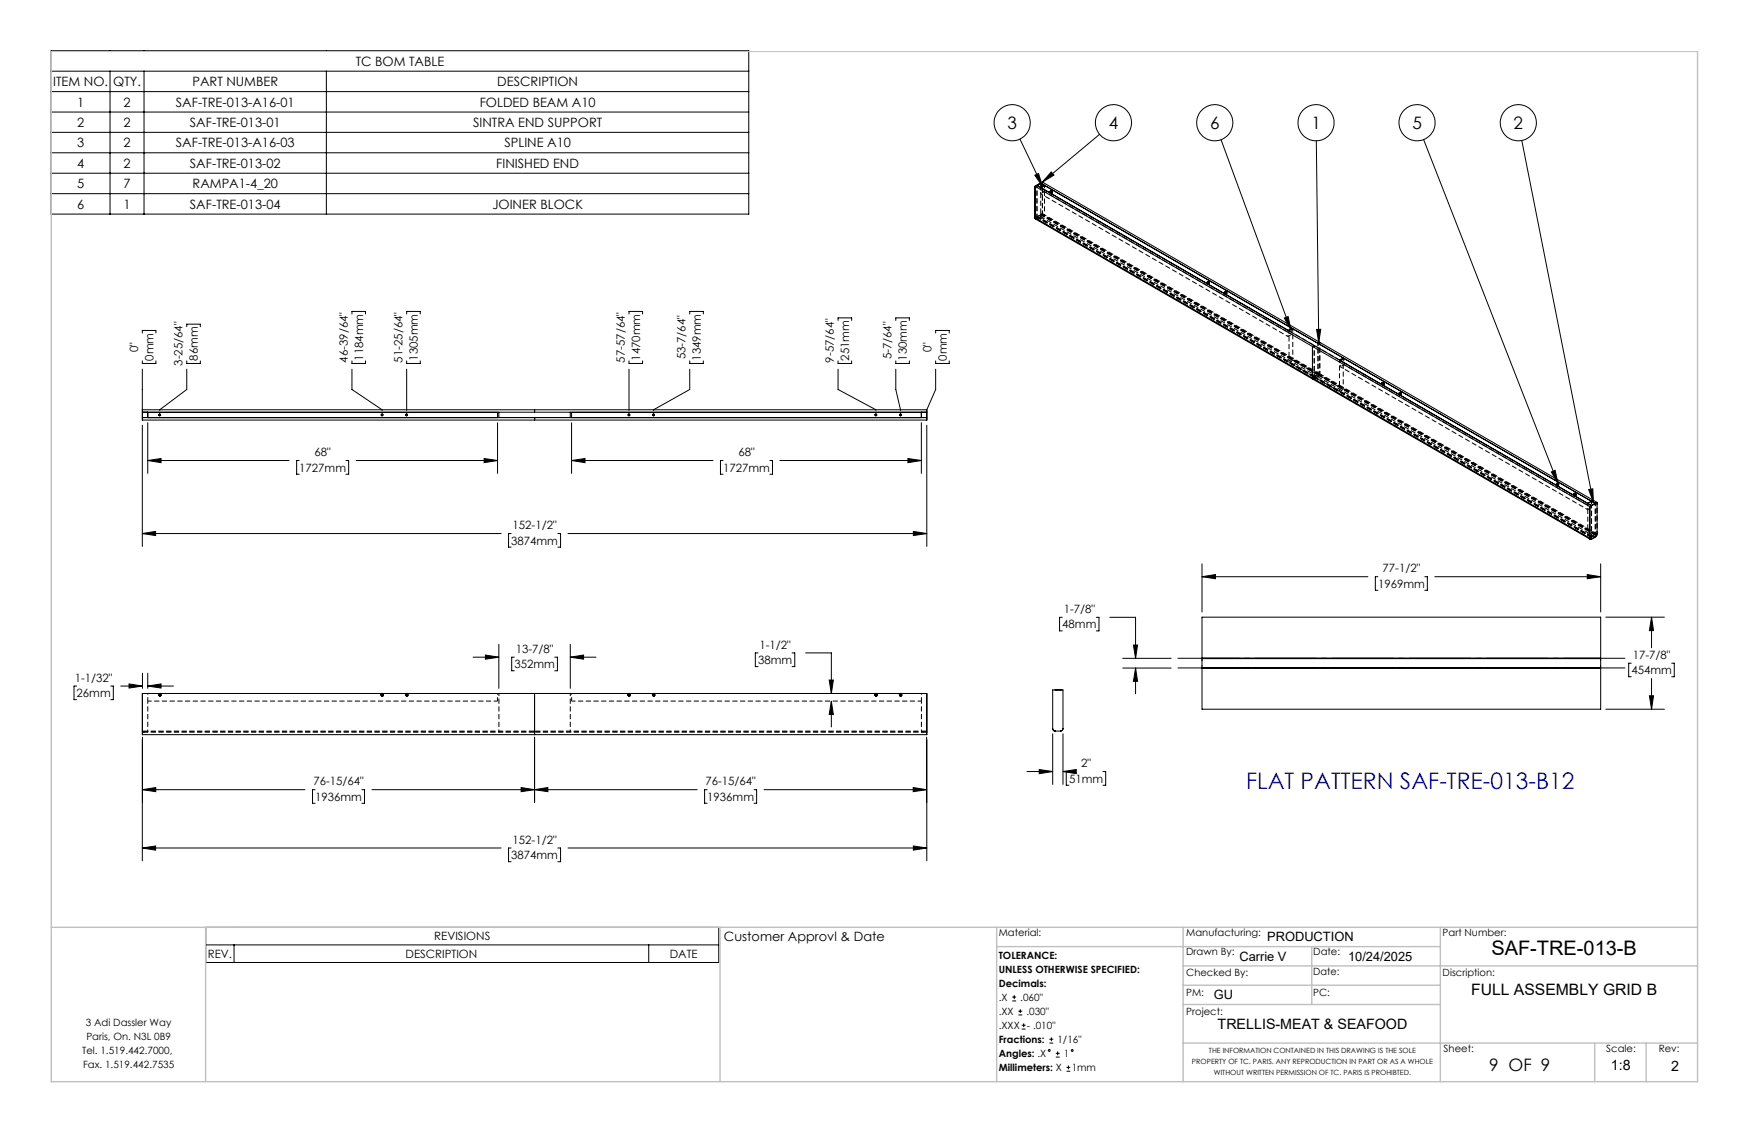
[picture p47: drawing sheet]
<svg xmlns="http://www.w3.org/2000/svg" width="432mm" height="279mm" viewBox="0 0 432 279" stroke-linecap="round" stroke-linejoin="round" font-family="sans-serif">
<defs><g id="words">
<text font-size="5.6" fill="#00f" x="307.6" y="194.7">FLAT PATTERN SAF-TRE-013-B12</text>
<text font-size="4.9" x="368.2" y="235.8">SAF-TRE-013-B</text>
<g font-size="4.2">
<text x="248.7" y="31.9">3</text>
<text x="273.7" y="31.9">4</text>
<text x="298.7" y="31.9">6</text>
<text x="323.8" y="31.9">1</text>
<text x="348.7" y="31.9">5</text>
<text x="373.7" y="31.9">2</text>
<text x="367.6" y="264.2">9 OF 9</text>
</g>
<text font-size="3.9" x="363.2" y="245.6">FULL ASSEMBLY GRID B</text>
<g font-size="3.5">
<text x="300.6" y="253.9">TRELLIS-MEAT &amp; SEAFOOD</text>
<text x="397.7" y="264.2">1:8</text>
<text x="412.6" y="264.3">2</text>
</g>
<g font-size="3.2">
<text x="87.8" y="16.2">TC BOM TABLE</text>
<text x="13.1" y="21.3">ITEM NO.</text>
<text x="28" y="21.3">QTY.</text>
<text x="47.5" y="21.3">PART NUMBER</text>
<text x="122.8" y="21.3">DESCRIPTION</text>
<text x="19" y="26.3">1</text>
<text x="30.5" y="26.3">2</text>
<text x="43.4" y="26.3">SAF-TRE-013-A16-01</text>
<text x="118.4" y="26.3">FOLDED BEAM A10</text>
<text x="19" y="31.3">2</text>
<text x="30.5" y="31.3">2</text>
<text x="46.9" y="31.3">SAF-TRE-013-01</text>
<text x="116.8" y="31.3">SINTRA END SUPPORT</text>
<text x="19" y="36.4">3</text>
<text x="19" y="41.4">4</text>
<text x="30.5" y="36.4">2</text>
<text x="30.5" y="41.4">2</text>
<text x="43.4" y="36.4">SAF-TRE-013-A16-03</text>
<text x="46.9" y="41.4">SAF-TRE-013-02</text>
<text x="122.5" y="41.4">FINISHED END</text>
<text x="124.5" y="36.4">SPLINE A10</text>
<text x="19" y="46.5">5</text>
<text x="30.5" y="46.5">7</text>
<text x="47.5" y="46.5">RAMPA1-4_20</text>
<text x="19" y="51.5">6</text>
<text x="30.5" y="51.5">1</text>
<text x="46.9" y="51.5">SAF-TRE-013-04</text>
<text x="121.6" y="51.5">JOINER BLOCK</text>
<text x="178.7" y="232.3">Customer Approvl &amp; Date</text>
<text x="312.9" y="232.3">PRODUCTION</text>
<text x="306" y="237.1">Carrie V</text>
<text x="332.8" y="237.1">10/24/2025</text>
<text x="299.7" y="246.6">GU</text>
</g>
<g font-size="2.8">
<text x="34.1" y="86.8" transform="rotate(-90 34.1 86.8)">0&quot;</text>
<text x="37.9" y="89.1" transform="rotate(-90 37.9 89.1)">0mm</text>
<text x="48.9" y="89.1" transform="rotate(-90 48.9 89.1)">86mm</text>
<text x="85.9" y="89.5" transform="rotate(-90 85.9 89.5)">46-39/64&quot;</text>
<text x="89.7" y="89.1" transform="rotate(-90 89.7 89.1)">1184mm</text>
<text x="99.4" y="89.5" transform="rotate(-90 99.4 89.5)">51-25/64&quot;</text>
<text x="103.2" y="89.1" transform="rotate(-90 103.2 89.1)">1305mm</text>
<text x="154.3" y="89.5" transform="rotate(-90 154.3 89.5)">57-57/64&quot;</text>
<text x="158.1" y="89.1" transform="rotate(-90 158.1 89.1)">1470mm</text>
<text x="169.2" y="88.7" transform="rotate(-90 169.2 88.7)">53-7/64&quot;</text>
<text x="173" y="89.1" transform="rotate(-90 173 89.1)">1349mm</text>
<text x="205.9" y="89.5" transform="rotate(-90 205.9 89.5)">9-57/64&quot;</text>
<text x="209.7" y="89.1" transform="rotate(-90 209.7 89.1)">251mm</text>
<text x="220.1" y="88.7" transform="rotate(-90 220.1 88.7)">5-7/64&quot;</text>
<text x="223.9" y="89.1" transform="rotate(-90 223.9 89.1)">130mm</text>
<text x="230" y="86.8" transform="rotate(-90 230 86.8)">0&quot;</text>
<text x="233.8" y="89.1" transform="rotate(-90 233.8 89.1)">0mm</text>
<text x="45.1" y="90.3" transform="rotate(-90 45.1 90.3)">3-25/64&quot;</text>
<text x="77.7" y="112.6">68&quot;</text>
<text x="182.3" y="112.6">68&quot;</text>
<text x="73.9" y="116.4">1727mm</text>
<text x="178.5" y="116.4">1727mm</text>
<text x="126.6" y="130.6">152-1/2&quot;</text>
<text x="126.2" y="134.4">3874mm</text>
<text x="341.3" y="141.3">77-1/2&quot;</text>
<text x="340.2" y="145.1">1969mm</text>
<text x="262.3" y="155.1">48mm</text>
<text x="262.6" y="151.3">1-7/8&quot;</text>
<text x="127.3" y="161.1">13-7/8&quot;</text>
<text x="187.5" y="160.1">1-1/2&quot;</text>
<text x="127" y="164.9">352mm</text>
<text x="187.2" y="163.9">38mm</text>
<text x="402.8" y="166.4">454mm</text>
<text x="403.1" y="162.6">17-7/8&quot;</text>
<text x="18.5" y="168.3">1-1/32&quot;</text>
<text x="18.9" y="172.1">26mm</text>
<text x="266.9" y="189.4">2&quot;</text>
<text x="77.4" y="193.8">76-15/64&quot;</text>
<text x="77.8" y="197.6">1936mm</text>
<text x="174.2" y="193.8">76-15/64&quot;</text>
<text x="174.6" y="197.6">1936mm</text>
<text x="263.9" y="193.2">51mm</text>
<text x="126.6" y="208.3">152-1/2&quot;</text>
<text x="126.2" y="212">3874mm</text>
<text x="107.2" y="232.1">REVISIONS</text>
<text x="51.3" y="236.5">REV.</text>
<text x="100.1" y="236.5">DESCRIPTION</text>
<text x="165.4" y="236.5">DATE</text>
</g>
<g font-size="2.5">
<text x="246.6" y="231">Material:</text>
<text x="292.9" y="231">Manufacturing:</text>
<text x="356.2" y="231.1">Part Number:</text>
<text x="246.6" y="236.6">TOLERANCE:</text>
<text x="292.9" y="235.8">Drawn By:</text>
<text x="324.2" y="235.8">Date:</text>
<text x="246.6" y="240.1">UNLESS OTHERWISE SPECIFIED:</text>
<text x="246.6" y="243.6">Decimals:</text>
<text x="292.9" y="241">Checked By:</text>
<text x="292.9" y="245.7">PM:</text>
<text x="324.2" y="245.7">PC:</text>
<text x="324.2" y="240.7">Date:</text>
<text x="356.2" y="241">Discription:</text>
<text x="246.6" y="247">.X</text>
<text x="246.6" y="250.5">.XX</text>
<text x="251.9" y="247">.060&quot;</text>
<text x="253.4" y="250.5">.030&quot;</text>
<text x="292.9" y="250.6">Project:</text>
<text x="21.2" y="253.2">3 Adi Dassler Way</text>
<text x="21.3" y="256.7">Paris, On. N3L 0B9</text>
<text x="246.6" y="257.4">Fractions:</text>
<text x="246.6" y="254">.XXX</text>
<text x="253.5" y="254">- .010&quot;</text>
<text x="261.1" y="257.4">1/16&quot;</text>
<text x="20.3" y="260.1">Tel. 1.519.442.7000,</text>
<text x="20.5" y="263.6">Fax. 1.519.442.7535</text>
<text x="246.6" y="260.9">Angles: .X</text>
<text x="262.6" y="260.9">1</text>
<text x="356.4" y="259.7">Sheet:</text>
<text x="396.6" y="259.7">Scale:</text>
<text x="409.5" y="259.7">Rev:</text>
<text x="246.6" y="264.4">Millimeters: X</text>
<text x="264.6" y="264.4">1mm</text>
</g>
<g font-size="1.8">
<text x="294.3" y="262.7">PROPERTY OF TC. PARIS. ANY REPRODUCTION IN PART OR AS A WHOLE</text>
<text x="298.5" y="259.9">THE INFORMATION CONTAINED IN THIS DRAWING IS THE SOLE</text>
<text x="299.7" y="265.4">WITHOUT WRITTEN PERMISSION OF TC. PARIS IS PROHIBTED.</text>
</g>
</g></defs>
<g fill="none" stroke="#000" stroke-width=".25">
<path d="M12.6 12.5h172.3v40.3h-172.3zM12.6 17.6h172.3M27.2 17.6v35.2M35.6 17.6v35.2M80.6 17.6v35.2M12.6 22.6h172.3M12.6 27.7h172.3M12.6 32.7h172.3M12.6 37.7h172.3M251.8 34.3l5.6 11.7M271.5 33.2l-14.1 11.7M301.4 34.5l17.3 46.9"/>
<path d="M325 34.7l.6 49.9M351.5 34.5l33.2 84.9M375.7 34.7l17.7 89.3M12.6 42.8h172.3M12.6 47.8h172.3M255.5 43.3l.9-.5 1 3.2zM255.6 53.8l.1 .3 68.4 39.5M255.6 53.8h.1M255.6 53.8v.2M255.6 46l.4-.2 136.9 79M255.6 46l136.9 79M255.6 53.8l68.4 39.5"/>
<path d="M255.6 46v7.8M256 45.8h.1M256.9 45.2l136.9 79M256.9 45.2l.9 .6M256.9 45.2l-.9 .6M257.4 44.9h.1M257.4 44.9l136.9 79.1M257.4 44.9l-.5 .3M257.4 44.9l-1.8 1.1M257.8 45.8h.1M257.8 45.8l-.9 .5M259.3 47.1a.2 .2 0 0 1 .3 0 .2 .2 0 0 1 0 .3 .2 .2 0 0 1-.3-.1z"/>
<path d="M259.3 47.2l.3 .1zM259.5 42.4l.7 .8-2.8 1.7zM86.9 77.5v-.6h3.3v.6M100.4 77.5v-.6h3.4v.6M155.3 77.5v-.6h3.3v.6M170.3 77.5v-.6h3.3v.6M206.9 79.1v-.6h3.4v.6M221.2 79.1v-.6h3.3v.6M298.1 69.5h.3l.1 .2h-.3zM317.1 78.5l.9-.4 .7 3.3zM35.1 91.1v12.6h193.7v-2.6M35.1 82.2v-.6h3.4v.6"/>
<path d="M35.1 89.1v.6h3.4v-.6M46.1 89.1v.6h3.4v-.6M46.1 80.6v-.6h3.4v.6M46.1 91.1v5l-6.7 5v.2M86.9 89.1v.6h3.3v-.6M86.9 91.1v5l7.4 5v.2M100.4 89.1v.6h3.4v-.6M100.4 91.1v10.2M155.3 89.1v.6h3.3v-.6M155.3 91.1v10.2M170.3 89.1v.6h3.3v-.6M170.3 91.1v5l-8.9 5v.2"/>
<path d="M206.9 89.1v.6h3.4v-.6M206.9 91.1v5l9.4 5v.2M221.2 89.1v.6h3.3v-.6M221.2 91.1v5l1.1 5.2M231 89.1v.6h3.4v-.6M231 82.2v-.6h3.4v.6M231 91.1v5l-2.2 5M318.9 81.3v-.3l-.9 .5M319.2 81.1l-1 .6M324 93.3l.1 .3M324 93.3l68.5 39.5M324.1 93.6l68.5 39.5"/>
<path d="M324.4 85.3l-.4 .2v7.8M325 81.3h1.1l-.5 3.3zM325.4 84.7h.1M325.8 84.5l-.4 .2M331.6 88.6v-.3l-.9 .6M331.8 88.5l-.9 .5M345.5 96.9l.4 .1-.3 .1zM35.1 101.1h193.7M35.1 105v29.9M35.2 103l193.6 .1M35.2 101.7h193.6M35.2 101.1v2.6"/>
<path d="M36.5 113.7l3.3-.5v1zM36.5 101.8h86.3v1.3M36.5 101.7v1.4M36.5 104.3v12.5M36.5 113.7h34.9M73.9 113.7h-.7v3.4h.7M85.4 113.7h.7v3.4h-.7M87.9 113.7h34.9M119.5 113.2l3.3 .5-3.3 .5zM122.8 104.4v12.4M123.2 101.7v1.3M132 103.1h.1"/>
<path d="M132 101.1v.6M132 103v.7M140.8 101.7v1.3M141.1 113.7l3.3-.5v1zM141.1 104.4v12.4M141.1 113.7h34.9M178.5 113.7h-.6v3.4h.6M190.1 113.7h.6v3.4h-.6M192.5 113.7h35M224.2 113.2l3.3 .5-3.3 .5zM227.5 101.8h-86.4v1.3M227.5 101.7v1.4"/>
<path d="M227.5 104.3v12.5M228.8 105v29.9M383 116.5l.9-.4 .8 3.3zM384.4 119.3h.2a.19 .19 0 0 1-.1 .3 .19 .19 0 0 1-.2-.3zM384.4 119.3l.3 .2zM35.1 131.7l3.3-.5v1zM35.1 131.7h88.6M126.2 131.7h-.6v3.3h.6M137.7 131.7h.7v3.3h-.7M140.2 131.7h88.6M225.5 131.2l3.3 .5-3.3 .5zM296.8 139.2v11.9"/>
<path d="M388.6 121.8l.3-.1 .1 .2-.3 .1zM392 124.2h.1M392 124.2l.9-.5 .9 .5M392 124.2l.9 .6M392.2 120.8l1-.1 .2 3.3zM392.5 132.8l.2 .3M392.5 132.8l.1 .3M392.5 132.8h.1M392.5 125v7.8M392.5 125h.1M392.6 133.1h.1M392.9 124.8l-.4 .2"/>
<path d="M393.8 124.2l-.9 .6M394.3 124l-.5 .2M394.3 124h.1M394.3 124v8l-.5 .6-1 .5-.3-.3M394.3 124l-1.8 1M395.2 139.2v11.9M123.2 159v10.9M140.8 159v10.9M262.3 152.4h-.7v3.3h.7M270.7 152.4h.6v3.3h-.6M274 152.4h6.4v10.1M279.8 159.2h1l-.4 3.3z"/>
<path d="M296.8 142.3l3.3-.5v1zM296.8 152.3h98.4v22.7h-98.4zM296.8 142.3h40.9M340.2 142.3h-.7v3.4h.7M351.8 142.3h.6v3.4h-.6M354.2 142.3h41M391.9 141.8l3.3 .5-3.3 .5zM396.5 152.3h14.4M407.7 152.3l.5 3.3h-1zM407.7 152.3v7.6M18.9 169.3h-.6v3.4h.6M27.3 169.3h.7v3.4h-.7"/>
<path d="M29.8 169.3h5.4M31.9 168.8l3.3 .5-3.3 .5zM35.1 171.2h193.7v10.1h-193.7zM35.2 171.2v10.1M35.2 166.2v3.7M36.5 169.3l3.3-.5v1zM36.5 166.2v3.7M36.5 169.3h6.3M116.8 162.2h6.4M119.8 161.7l3.4 .5-3.4 .5zM127 162.2h-.7v3.4h.7M132 171.2v10.1"/>
<path d="M136.9 162.2h.7v3.4h-.7M140.8 162.2l3.3-.5v1zM140.8 162.2h6.3M187.1 161.1h-.6v3.4h.6M195.5 161.1h.7v3.4h-.7M198.9 161.1h6.3v10.1M204.7 167.9h1l-.5 3.3zM205.2 173.1l.5 3.3h-1zM205.2 173.1v6.3M259.9 179.8l.1 .4 .4 .2h1.4M260.5 170.3h.1M261.8 170.3h.1"/>
<path d="M262.4 179.8l-.2 .5-.4 .1M277.2 162.5h11.9M277.2 164.9h11.9M280.4 164.9l.4 3.3h-1zM280.4 164.9v6.3M296.8 165h98.4M296.8 162.4h98.4M296.8 164.8h98.4M296.8 162.6h98.4M396.5 175h14.4M402.7 163.7h-.6v3.3h.6M407.2 171.7h1l-.5 3.3z"/>
<path d="M407.7 167.5v7.5M412.7 163.7h.6v3.3h-.6M35.1 182.6v29.9M35.2 194.9l3.3-.5v1zM35.2 182v16.1M35.2 194.9h40.1M77.8 194.9h-.6v3.4h.6M89.3 194.9h.7v3.4h-.7M91.8 194.9h80.3M128.7 194.4l3.3 .5-3.3 .5zM132 194.9l3.3-.5v1zM132 182v16.1"/>
<path d="M174.6 194.9h-.6v3.4h.6M186.2 194.9h.6v3.4h-.6M188.6 194.9h40.2M225.5 194.4l3.3 .5-3.3 .5zM228.8 182v30.5M253.5 190.4h6.4M256.6 189.9l3.3 .5-3.3 .6zM259.9 181.1v12.5M260.5 180.4l-.4-.1-.2-.4v-9.6h2.5v9.5l-.2 .5-.4 .1M262.4 190.4l3.3-.5v1.1zM262.4 190.4h.1M262.4 181.1v12.5"/>
<path d="M263.9 190.4h-.7v3.4h.7M272.3 190.4h.7v3.4h-.7M35.1 209.3l3.3-.5v1zM35.1 209.3h88.6M126.2 209.3h-.6v3.4h.6M137.7 209.3h.7v3.4h-.7M140.2 209.3h88.6M225.5 208.8l3.3 .5-3.3 .5zM50.8 228.9h126.6v8.7h-126.6zM50.8 233.2h126.6M57.8 233.2v4.4M160.2 233.2v4.4"/>
<path d="M249.9 247.1h1M249.9 246.1h1M250.4 245.6v1M251.4 250.5h1M251.4 249.6h1M251.9 249.1v.9M252.2 254h1M252.2 253h1M252.7 252.6v.9M259.1 257.5h.9M259.1 256.5h.9M259.6 256v1"/>
<path d="M260.7 260h.9M261.1 259.5v1M260.7 260.9h.9M263.3 264.4h.9M263.3 263.5h.9M263.8 263v.9"/>
<circle cx="249.9" cy="30.3" r="4.5"/>
<circle cx="274.9" cy="30.3" r="4.5"/>
<circle cx="299.9" cy="30.3" r="4.5"/>
<circle cx="324.9" cy="30.3" r="4.5"/>
<circle cx="349.8" cy="30.3" r="4.5"/>
<circle cx="374.8" cy="30.3" r="4.5"/>
<circle cx="298.3" cy="69.6" r=".13"/>
<circle cx="302.6" cy="72.1" r=".18"/>
<circle cx="302.6" cy="72.1" r=".15"/>
<circle cx="341.4" cy="94.5" r=".14"/>
<circle cx="341.4" cy="94.6" r=".2"/>
<circle cx="39.4" cy="102.4" r=".18"/>
<circle cx="39.4" cy="102.4" r=".22"/>
<circle cx="94.3" cy="102.4" r=".18"/>
<circle cx="94.3" cy="102.4" r=".22"/>
<circle cx="100.4" cy="102.4" r=".18"/>
<circle cx="100.4" cy="102.4" r=".22"/>
<circle cx="155.3" cy="102.4" r=".19"/>
<circle cx="155.3" cy="102.4" r=".22"/>
<circle cx="161.4" cy="102.4" r=".18"/>
<circle cx="161.4" cy="102.4" r=".22"/>
<circle cx="216.2" cy="102.4" r=".19"/>
<circle cx="216.3" cy="102.4" r=".22"/>
<circle cx="222.3" cy="102.4" r=".18"/>
<circle cx="222.3" cy="102.4" r=".22"/>
<circle cx="388.8" cy="121.9" r=".13"/>
<circle cx="259.1" cy="259.3" r=".23"/>
<circle cx="264.7" cy="259.3" r=".23"/>
</g>
<g fill="none" stroke="#000" stroke-width=".25" stroke-dasharray="1.3 .6" stroke-linecap="butt">
<path d="M255.9 53.5h.1M255.9 53.4l.1-.1M255.9 53.5v-.1M256 53.5l-.4 .3M256 54l-.3 .1M256 54v-.5M256 54h-.4M256.9 53v.5M257.1 52.9h-.2M257.1 52.7v.2M257.1 52.7l-.2 .1M257.4 52.7l-.5 .3"/>
<path d="M259.3 47.4v-.1M259.3 47.4v-.2M259.3 47.5v-.2M259.3 47.3v.1M259.3 47.6v-.2M259.3 47.4v.1M259.3 47.7v-.2M259.3 47.5v.1M259.3 47.6v.1M259.3 47.2v.1M259.3 47.3v-.1M259.3 47.5v-.1"/>
<path d="M259.3 47.4l.1-.1M259.3 47.1h.1M259.3 47.1l.4 .1M259.3 47.5l.1-.1M259.3 47.4v.2M259.3 47.2h.1M259.3 47.2h.4M259.3 47.6l.1-.1M259.3 47.6v-.1M259.3 47.3h.1M259.3 47.6h.1M259.3 47.4h.1"/>
<path d="M259.3 47.7h.1M259.3 47.5h.1M259.3 47.7v-.1M259.3 47.3l.1 .5M259.3 47.2l.1 .1M259.3 47.3l.1 .1M259.4 47.2h-.1M259.4 47.3h-.1M259.4 47.2v.1M259.4 47.3l.2 .1M259.4 47.4v-.1M259.4 47.5v-.1"/>
<path d="M259.4 47.6v-.1M259.4 47.3v.1M259.4 47.8h.3l-.1-.2M259.4 47.6h-.1M259.4 47.3h.2M259.4 47.4h-.1M259.4 47.2h.2M259.4 47.2v-.1M259.4 47.2l-.1-.1M259.4 47.4h.2M259.4 47.5h-.1M259.4 47.3v-.1"/>
<path d="M259.4 47.3l-.1-.1M259.4 47.5h.2M259.4 47.5l-.1 .1M259.4 47.4l-.1-.1M259.4 47.6h.2M259.4 47.5l-.1-.1M259.4 47.7l.2-.1M259.4 47.7h-.1M259.4 47.4l.1-.1v.1M259.4 47.5v.1M259.4 47.7l.1-.1M259.4 47.3h.1"/>
<path d="M259.4 47.7l.2-.1-.1 .1M259.4 47.5l.1-.1M259.4 47.5h.2h-.2M259.4 47.4h.1M259.4 47.6v.2M259.4 47.3l.1-.1M259.4 47.1v.1M259.4 47.3v-.2M259.4 47.7v-.1M259.5 47.7h-.1M259.5 47.1h-.1M259.5 47.2v-.1"/>
<path d="M259.5 47.2l-.1 .1M259.5 47.8l.1-.1M259.5 47.6l-.2-.1M259.5 47.8l-.1-.1M259.5 47.1v.1M259.5 47.3v.1M259.5 47.4l.1 .1-.2 .1M259.5 47.3h.1M259.5 47.4v-.1M259.5 47.4h.1M259.5 47.5l-.1 .1M259.5 47.7v-.2l-.1 .1"/>
<path d="M259.5 47.6l.1-.1M259.5 47.5v-.2M259.5 47.5v-.1l-.1 .1M259.5 47.6v-.2l-.1 .1M259.6 47.5l-.2 .2M259.6 47.3v.2h-.3M259.6 47.4v.2h-.3M259.6 47.5v.1M259.6 47.5v.2h-.3M259.6 47.6v.2l-.3-.1M259.6 47.3l-.2 .2M259.6 47.7l-.1-.1-.1 .1"/>
<path d="M259.6 47.4l-.1 .2M259.6 47.4h.1M259.6 47.4v-.1M259.6 47.4h-.1M259.6 47.3l-.1-.1M259.6 47.1h-.1M259.6 47.3v-.2M259.6 47.5h.1M259.6 47.7l-.1-.1M259.6 47.4v.2M259.6 47.5l-.1 .2-.1-.1M259.6 47.6v.1"/>
<path d="M259.6 47.6v.2M259.6 47.4l-.1 .1-.1-.1M259.6 47.8h-.1M259.6 47.7v.1M259.6 47.7l.1 .1M259.6 47.7h-.2M259.6 47.7h-.3l.2 .1M259.6 47.6l.1 .1M259.6 47.4v.1M259.6 47.6h-.2M259.6 47.6h.1M259.6 47.3v.1"/>
<path d="M259.6 47.3h-.2M259.6 47.3h.1M259.6 47.5h-.2M259.6 47.2v.1M259.6 47.2h-.2M259.6 47.2h.1M259.6 47.4l-.2 .1M259.6 47.4l.1 .1M259.6 47.2l-.2-.1M259.6 47.4h-.2M259.6 47.3l.1 .1M259.6 47.2v-.1"/>
<path d="M259.6 47.3l.1-.1M259.7 47.3h-.1M259.7 47.3l-.1 .1M259.7 47.3v-.1M259.7 47.2h-.1M259.7 47.7v.1M259.7 47.6v.1M259.7 47.6v-.1M259.7 47.7v-.1M259.7 47.8h-.2M259.7 47.8h-.1M259.7 47.5l-.1 .1"/>
<path d="M259.7 47.5v.2M259.7 47.7h-.4M259.7 47.7h-.1M259.7 47.4l-.1 .1M259.7 47.4v-.1M259.7 47.4v-.2M259.7 47.6h-.4M259.7 47.6h-.1M259.7 47.5l-.4 .1M259.7 47.5h-.1M259.7 47.2l-.1 .1M259.7 47.5h-.4"/>
<path d="M259.7 47.5l-.1-.1M259.7 47.4v.2M259.7 47.4h-.4M259.7 47.4h-.1M259.7 47.5v-.1M259.7 47.3v.2M259.7 47.2v.2M259.7 47.8v-.1M259.7 47.5v.1M259.7 47.5v.3M298.1 69.8v-.1M298.1 69.8v-.2"/>
<path d="M298.1 69.9v-.1M298.1 70v-.2M298.1 69.8v.1M298.1 70.1v-.2M298.1 69.9l.1 .1M298.1 69.9v.1M298.1 70v.1M298.1 69.7v.1M298.1 69.6v.1M298.1 69.7v-.1M298.1 69.8l.1-.1M298.1 69.5h.1"/>
<path d="M298.1 69.5l.4 .1M298.1 69.9l.1-.1M298.1 69.8v.2M298.1 69.6h.1M298.1 69.6h.4M298.1 70l.1-.1M298.1 70v-.1M298.1 69.7h.1M298.1 70h.1M298.1 69.8h.1M298.1 70.1h.1M298.1 69.9h.1"/>
<path d="M298.1 70.1l.1-.1M298.2 69.7v.5M298.2 69.6v.1M298.2 69.7v.1M298.2 69.7v-.1M298.2 69.8v-.1M298.2 69.7h-.1M298.2 69.6h-.1M298.2 69.7h.2v.2M298.2 69.9v-.1M298.2 70.2h.3l-.1-.2M298.2 70.1v-.1"/>
<path d="M298.2 69.7h.2M298.2 69.8h-.1M298.2 69.6h.2M298.2 69.6v-.1M298.2 69.6l-.1-.1M298.2 69.8h.2M298.2 69.9h-.1M298.2 69.7l-.1-.1M298.2 69.9h.2M298.2 69.9l-.1 .1M298.2 69.8l-.1-.1M298.2 70h.2"/>
<path d="M298.2 70h-.1M298.2 69.9l-.1-.1M298.2 70.1h.2M298.2 70v-.1M298.2 70.1h-.1M298.2 70l-.1-.1M298.2 69.8l.2-.1-.1 .1M298.2 69.9v.1M298.2 70.1l.1-.1M298.2 69.7h.1M298.2 70.1l.2-.1-.1 .2M298.2 69.9l.1-.1"/>
<path d="M298.2 69.9h.2h-.2M298.2 69.8h.1M298.2 70v.2M298.2 69.5v.1M298.2 69.7v-.2M298.3 70.1h-.1M298.3 69.5h-.1M298.3 69.6v-.1M298.3 69.6l-.1 .1M298.3 70.2l.1-.1M298.3 70l-.1-.1M298.3 70.2l-.1-.1"/>
<path d="M298.3 69.5v.2M298.3 69.7v-.1M298.3 69.7h.1M298.3 69.7v.1M298.3 69.8h.1M298.3 69.8l.1 .1-.2 .1M298.4 69.8v-.1M298.4 69.9l-.2 .1M298.4 70.1v-.1h-.2M298.4 70v-.1M298.4 69.9v-.2M298.4 69.9v-.1l-.2 .1"/>
<path d="M298.4 70v-.2l-.2 .1M298.4 70l-.2 .1M298.4 69.7v.2h-.2M298.4 69.8v.2h-.2M298.4 69.9v.1M298.4 70v.1h-.2M298.4 70v.2l-.2-.1M298.4 69.7l-.2 .2M298.4 70.1v-.1l-.2 .1M298.4 69.8v.2M298.4 69.8h.1M298.4 69.7h.1"/>
<path d="M298.4 69.8h-.1M298.4 69.7h-.1M298.4 69.5h-.1M298.4 69.7v-.2M298.4 69.9h.1M298.4 70.1l-.1-.1M298.4 69.9v.2l-.2-.1M298.4 70v.1M298.4 70v.2M298.4 69.8v.1l-.2-.1M298.4 70.2h-.1M298.4 70.1v.1"/>
<path d="M298.4 70.1l.1 .1M298.4 70.1h-.2M298.4 70.1h-.2l.1 .1M298.4 70.1h.1M298.4 69.8v.1M298.4 70h-.2M298.4 70h.1M298.4 69.7v.1M298.4 69.7h-.2M298.4 69.9h-.2M298.4 69.7l-.2-.1M298.4 69.7l.1-.1"/>
<path d="M298.4 69.8l-.2 .1M298.4 69.8l.1 .1M298.4 70.2v-.1M298.4 69.6l-.2-.1M298.4 69.6h.1M298.4 69.8h-.2M298.4 69.7l.1 .1M298.4 69.6v-.1M298.4 69.6v.1M298.5 69.7v-.1M298.5 69.7v.1M298.5 70v-.1"/>
<path d="M298.5 70.1v-.1M298.5 69.7h-.1M298.5 69.6h-.1M298.5 70.1v.1M298.5 70v.1M298.5 70.2h-.2M298.5 70.2h-.1M298.5 69.9l-.1 .1M298.5 69.9v.2M298.5 70.1h-.4M298.5 70.1h-.1M298.5 69.8l-.1 .1"/>
<path d="M298.5 69.8v-.1M298.5 69.8v-.2M298.5 70h-.4M298.5 70h-.1M298.5 69.7l-.1 .1M298.5 69.9l-.4 .1M298.5 69.9h-.1M298.5 69.6l-.1 .1M298.5 69.9h-.4M298.5 69.9l-.1-.1M298.5 69.8v.2M298.5 69.8h-.4"/>
<path d="M298.5 69.8h-.1M298.5 69.9v-.1M298.5 69.7v.2M298.5 69.8h.1M298.5 69.7l.1-.1M298.5 70.2v-.1M298.5 70v.2M298.6 69.8h-.1M298.6 69.6h-.1M298.6 69.6v.2M302.4 72.2v-.1M302.4 72.3v-.2"/>
<path d="M302.4 72.1v.1M302.4 72.4v-.2M302.4 72.2v.1M302.4 72.5v-.2M302.4 72.3v.1M302.4 72.6v-.2M302.4 72.4v.1M302.4 72.5v.1M302.4 72.1v.2M302.4 72.3v-.1M302.4 72.2v.2M302.4 72.4v-.1"/>
<path d="M302.4 72.3l.1-.1M302.4 72h.1M302.4 72h.4M302.4 72.4l.1-.1M302.4 72.1h.1M302.4 72.1h.4M302.4 72.4h.1M302.4 72.5v-.1M302.4 72.2h.1M302.4 72.5h.1M302.4 72.3h.1M302.4 72.6l.1-.1"/>
<path d="M302.4 72.6v-.1M302.4 72.2l.1 .5M302.4 72.2l.1 .1M302.5 72.2v.1M302.5 72.3v.1M302.5 72.4v.1M302.5 72.5v.1M302.5 72.2h-.1M302.5 72.1h-.1M302.5 72.1v.1M302.5 72.3v-.1M302.5 72.2h.2v.1"/>
<path d="M302.5 72.4v-.1M302.5 72.5v-.1M302.5 72.6v-.1M302.5 72.1v.2M302.5 72.7h.3l-.1-.2M302.5 72.2h.2M302.5 72.3h-.1M302.5 72.1h.2M302.5 72.1v-.1M302.5 72.1l-.1-.1M302.5 72.3h.2M302.5 72.3l-.1 .1"/>
<path d="M302.5 72.2v-.1M302.5 72.2l-.1-.1M302.5 72.4h.2M302.5 72.4h-.1M302.5 72.5h.2M302.5 72.5h-.1M302.5 72.6h-.1M302.5 72.3l.1-.1v.1M302.5 72.5h.1M302.5 72.2h.1M302.5 72.6l.1-.1M302.5 72.6l.2-.1-.1 .1"/>
<path d="M302.5 72.4l.1-.1M302.5 72.4l.2-.1-.2 .1M302.5 72.3h.1M302.5 72.5v.2M302.5 72.1h.1M302.5 72v.1M302.6 72.6h-.1M302.6 72h-.1M302.6 72.1v-.1M302.6 72.1h-.1M302.6 72.7v-.1M302.6 72.6h.1"/>
<path d="M302.6 72.6v.1M302.6 72.5l-.1-.1M302.6 72.7l-.1-.1M302.6 72v.1M302.6 72.2v.1M302.6 72.3l.1 .1-.2 .1M302.6 72.7l.1-.1M302.6 72.2h.1M302.6 72.3v-.1M302.6 72.3h.1M302.7 72.6l-.1-.2-.1 .1M302.7 72.5v-.1"/>
<path d="M302.7 72.4v-.2M302.7 72.4l-.1-.1-.1 .1M302.7 72.5l-.1-.2-.1 .1M302.7 72.4l-.2 .2M302.7 72.2v.2l-.2-.1M302.7 72.4l-.2 .1M302.7 72.3v.2l-.2-.1M302.7 72.4v.1M302.7 72.4v.2l-.2-.1M302.7 72.5v.1h-.2M302.7 72.3h.1M302.7 72.2l-.2 .2"/>
<path d="M302.7 72.6l-.1-.1-.1 .1M302.7 72.3v.2M302.7 72.2v-.1M302.7 72.3v-.1M302.7 72.3h-.1M302.7 72.1h-.1M302.7 72.1v.1M302.7 72h-.1M302.7 72.1v-.1M302.7 72.4h.1M302.7 72.5h-.1M302.7 72.5v.1"/>
<path d="M302.7 72.3v.1M302.7 72.3v.1l-.2-.1M302.7 72.5v.2M302.7 72.7h-.1M302.7 72.6v.1M302.7 72.6l.1 .1M302.7 72.6h-.2M302.7 72.6h-.2l.1 .1M302.7 72.6v-.1M302.7 72.5l.1 .1M302.7 72.5h-.2M302.7 72.5h.1"/>
<path d="M302.7 72.2v.1M302.7 72.2h-.2M302.7 72.2h.1M302.7 72.4h-.2M302.7 72.1h-.2M302.7 72.1h.1M302.7 72.3h-.2M302.7 72v.1M302.7 72h-.2M302.7 72h.1M302.7 72.2l-.2 .1M302.7 72.2l.1 .1"/>
<path d="M302.7 72.2v-.2M302.7 72v.2M302.7 72.1v.2M302.7 72.3l.1-.1M302.8 72.2h-.1M302.8 72.2l-.1 .1M302.8 72.1l-.1-.1M302.8 72.2v-.1M302.8 72.5v.1M302.8 72.5v-.1M302.8 72.6v-.2M302.8 72.7h-.2"/>
<path d="M302.8 72.7h-.1M302.8 72.4h-.1M302.8 72.4v.1M302.8 72.4v-.1M302.8 72.6h-.4M302.8 72.6h-.1M302.8 72.3l-.1 .1M302.8 72.5h-.4M302.8 72.5h-.1M302.8 72.4h-.4M302.8 72.1l-.1 .1M302.8 72.3l-.4 .1"/>
<path d="M302.8 72.3h-.1M302.8 72.3v.2M302.8 72l-.1 .1M302.8 72.3h-.4M302.8 72.3l-.1-.1M302.8 72.2v.2M302.8 72.3v-.1M302.8 72.1v.2M302.8 72.4v.2M302.8 72.6v-.1M302.8 72.3v.1M302.8 72.3v.3"/>
<path d="M324 93.3l.5-.3M324.2 93.6l.3-.1M324.3 93h.2M324.3 93v-.1M324.3 92.9h.2M324.3 92.9v.1M324.5 93l-.5 .3M324.5 93.5l-.3 .1M324.5 93.5v-.5M324.5 93v.5M325.4 92.5v.5M325.4 93v-.5"/>
<path d="M325.4 92.5v-.1M325.4 92.5l.4-.2M325.5 92.4h-.1M325.5 92.2v.2M325.5 92.2l-.1 .1M325.5 92.4v-.2M325.8 92.3l-.4 .2M341.2 94.6v-.1M341.2 94.7v-.2M341.2 94.5v.1M341.2 94.8v-.2M341.2 94.6v.1"/>
<path d="M341.2 94.9v-.2M341.2 94.7v.1M341.2 95h.1M341.2 95v-.2M341.2 94.8l.1 .1M341.2 94.8v.1M341.2 94.9v.1M341.2 94.7v-.1M341.2 94.6v.2M341.2 94.8v-.1M341.2 94.7l.1-.1M341.2 94.4h.1"/>
<path d="M341.2 94.4h.4M341.2 94.8l.1-.1M341.2 94.5h.1M341.2 94.5h.4M341.2 94.8h.1M341.2 94.9v-.1M341.2 94.6h.1M341.2 94.9h.1M341.2 94.7h.1M341.2 94.7h.2M341.3 94.9v.1M341.3 94.9l-.1 .1"/>
<path d="M341.3 94.8v.1M341.3 94.8h-.1M341.3 95v-.1M341.3 94.6v.5M341.3 94.5v.1M341.3 94.6v.1M341.3 94.6v-.1M341.3 94.7v.1M341.3 94.5h-.1M341.3 94.6h-.1M341.3 94.6l.2 .1M341.3 94.7v-.1"/>
<path d="M341.3 94.8v-.1M341.3 94.9v-.1M341.3 95.1h.3l-.1-.2M341.3 94.6h.2M341.3 94.7h-.1M341.3 94.5h.2M341.3 94.5v-.1M341.3 94.5l-.1-.1M341.3 94.7h.2M341.3 94.7l-.1 .1M341.3 94.6l-.1-.1M341.3 94.8h.2"/>
<path d="M341.3 94.7l-.1-.1M341.3 94.9h.2M341.3 94.9h-.1M341.3 95l.2-.1M341.3 94.7l.2-.1-.1 .1M341.3 94.9h.1M341.3 94.6h.1M341.3 95l.1-.1M341.3 95l.2-.1-.1 .1M341.3 94.8l.1-.1M341.3 94.8l.2-.1-.2 .1M341.3 94.7h.1"/>
<path d="M341.3 94.9v.2M341.3 94.5h.1M341.3 94.4v.1M341.4 95h-.1M341.4 94.4h-.1M341.4 94.5v-.1M341.4 94.5h-.1M341.4 95.1l.1-.1M341.4 94.9l-.1-.1M341.4 95.1l-.1-.1M341.4 94.4v.1M341.4 94.6h.1"/>
<path d="M341.4 94.6v.1M341.4 94.7h.1M341.4 94.7l.1 .1-.2 .1M341.5 94.7v-.1M341.5 94.8l-.2 .1M341.5 95v-.2l-.2 .1M341.5 94.9v-.1M341.5 94.8v-.2M341.5 94.8v-.1l-.2 .1M341.5 94.9v-.2l-.2 .1M341.5 94.8l-.2 .2M341.5 94.6v.2l-.2-.1"/>
<path d="M341.5 94.7v.2l-.2-.1M341.5 94.8v.1M341.5 94.8v.2h-.2M341.5 94.9v.2l-.2-.1M341.5 94.7h.1M341.5 94.6l-.2 .2M341.5 95v-.1l-.2 .1M341.5 94.7v.2M341.5 94.6l.1-.1M341.5 94.7h-.1M341.5 94.6l-.1-.1M341.5 94.4h-.1"/>
<path d="M341.5 94.6v-.2M341.5 94.8h.1M341.5 94.9h-.1M341.5 94.9v.1M341.5 94.7v.1l-.2-.1M341.5 94.8v.2l-.2-.1M341.5 94.9v.2M341.5 95.1h-.1M341.5 95v.1M341.5 95l.1 .1M341.5 95h-.2M341.5 95h-.2l.1 .1"/>
<path d="M341.5 95v-.1M341.5 94.9l.1 .1M341.5 94.7v.1M341.5 94.9h-.2M341.5 94.9h.1M341.5 94.6v.1M341.5 94.6h-.2M341.5 94.6h.1M341.5 94.8h-.2M341.5 94.5v.1M341.5 94.5h-.2M341.5 94.5h.1"/>
<path d="M341.5 94.7h-.2M341.5 94.8v-.1M341.5 94.4v.1M341.5 94.4h-.2M341.5 94.4h.1M341.5 94.6l.1 .1M341.5 94.5v-.1M341.6 94.5v.2M341.6 94.6h-.1M341.6 94.6v.1M341.6 94.5h-.1M341.6 94.6v-.1"/>
<path d="M341.6 94.9v.1M341.6 94.9v-.1M341.6 95v-.2M341.6 95.1h-.2M341.6 95.1h-.1M341.6 94.8l-.1 .1M341.6 94.8v.1M341.6 94.8v-.1M341.6 95h-.3M341.6 95h-.1M341.6 94.7l-.1 .1M341.6 94.7v-.1"/>
<path d="M341.6 94.7v-.2M341.6 94.9h-.4M341.6 94.9h-.1M341.6 94.6l-.1 .1M341.6 94.8h-.4M341.6 94.8h-.1M341.6 94.5l-.1 .1M341.6 94.7l-.4 .1M341.6 94.7h-.1M341.6 94.7v.2M341.6 94.4l-.1 .1M341.6 94.7h-.4"/>
<path d="M341.6 94.8h.1M341.6 94.6v.2M341.6 94.6h.1M341.6 94.7h.1M341.6 94.5h.1M341.6 94.8v.2M341.6 95v-.1M341.6 94.7v.1M341.6 94.7v.3M341.7 94.8l-.1-.1M341.7 94.6h-.1M341.7 94.6v.2"/>
<path d="M341.7 94.7l-.1-.1M341.7 94.5h-.1M341.7 94.5v.2M345.5 97.1v-.2M345.5 96.9v.1M345.5 97.2v-.2M345.5 97v.1M345.5 97.3v-.2M345.5 97.1v.1M345.5 97.4v-.2M345.5 97.2v.1M345.5 97.5v-.1"/>
<path d="M345.5 97.5v-.2M345.5 97.3v.1M345.5 97.4v.1M345.5 96.9v.2M345.5 97.1v-.1M345.5 97v.2M345.5 97.2v-.1M345.5 97.3v-.1M345.5 97.2l.1-.1M345.5 96.9h.1M345.5 96.9h.4M345.5 97.2h.1"/>
<path d="M345.5 97h.1M345.5 97h.4M345.5 97.3h.1M345.5 97.4v-.1M345.5 97.1h.1M345.5 97.4h.1M345.5 96.9l.1 .1M345.5 97.5l.1-.1M345.5 97.1l.1 .5M345.6 97v.1M345.6 97.1v.1M345.6 97.1v-.1"/>
<path d="M345.6 97.3v-.1M345.6 97.4v-.1M345.6 97.5v-.1M345.6 96.9h-.1M345.6 97.1h-.1M345.6 96.9v.2M345.6 97.1h.2v.1M345.6 97.2v.1M345.6 97.3v.1M345.6 97.4v.1M345.6 97v.2M345.6 97.6h.3l-.1-.2"/>
<path d="M345.6 97.2v-.2M345.6 97.1h.2M345.6 97.1l-.1 .1M345.6 97h.2M345.6 97v-.1M345.6 97l-.1-.1M345.6 97.2h.2M345.6 97.2h-.1M345.6 97l.2 .1M345.6 97h-.1M345.6 97.3h.2M345.6 97.3h-.1"/>
<path d="M345.6 97.4l.2-.1M345.6 97.4h-.1M345.6 97.4h.2M345.6 97.5h-.1M345.6 97.2l.2-.1-.1 .1M345.6 97.2v-.1M345.6 97.4h.1M345.6 97.1h.1M345.6 97.5l.1-.1M345.6 97.4h.2l-.1 .1M345.6 97.3l.1-.1M345.6 97.2h.2l-.2 .1"/>
<path d="M345.6 97.2h.1M345.6 97.4v.2M345.6 97h.1M345.7 97.5h-.1M345.7 96.9h-.1M345.7 97v-.1M345.7 97h-.1M345.7 97.6v-.1M345.7 97.5h.1M345.7 97.5v.1M345.7 97.3h-.1M345.7 97.6l-.1-.1"/>
<path d="M345.7 96.9v.1M345.7 97.1h.1M345.7 97.1v.1M345.7 97.2h.1M345.7 97.2l.1 .1h-.2M345.7 97.6l.1-.2M345.8 97.2v-.1M345.8 97.3l-.2 .1M345.8 97.5v-.2l-.2 .1M345.8 97.4v-.1M345.8 97.3v-.1h-.2M345.8 97.4v-.2l-.2 .1"/>
<path d="M345.8 97.1v.2l-.2-.1M345.8 97.2v.2l-.2-.1M345.8 97.3v.1M345.8 97.3v.2l-.2-.1M345.8 97.4v.1h-.2M345.8 97.2h.1M345.8 97.1l-.2 .1M345.8 97.5v-.1l-.2 .1M345.8 97.2v.1M345.8 97.1v-.1M345.8 97.2h-.1M345.8 97h-.1"/>
<path d="M345.8 97v.1M345.8 96.9h-.1M345.8 97v-.1M345.8 97.3h.1M345.8 97.4h-.1M345.8 97.2v.2M345.8 97.3v.2M345.8 97.4v.2M345.8 97.5l-.1 .1M345.8 97.5l.1 .1M345.8 97.5h-.2M345.8 97.4l-.2 .1 .1 .1"/>
<path d="M345.8 97.4v.1M345.8 97.4l.1 .1M345.8 97.4h-.2M345.8 97.3l.1 .1M345.8 97.1v.1M345.8 97.1h-.2M345.8 97.1h.1M345.8 97.3h-.2M345.8 97h-.2M345.8 97h.1M345.8 97.2h-.2M345.8 97.5v-.1"/>
<path d="M345.8 96.9v.1M345.8 96.9h-.2M345.8 96.9h.1M345.8 96.9v.2M345.9 97.3v-.1M345.9 97.1h-.1M345.9 97.1v-.1M345.9 97l-.1-.1M345.9 97.4v.1M345.9 97.4v-.1M345.9 97.5v-.2M345.9 97.6h-.2"/>
<path d="M345.9 97.6l-.1-.1M345.9 97.3h-.1M345.9 97.3v.1M345.9 97.5h-.4M345.9 97.5h-.1M345.9 97.2h-.1M345.9 97.4v-.2M345.9 97.4h-.4M345.9 97.4h-.1M345.9 97.1l-.1 .1M345.9 97.3h-.4M345.9 97l-.1 .1"/>
<path d="M345.9 97.2h-.4M345.9 97.2v.1M345.9 97.2v-.1M345.9 96.9l-.1 .1M345.9 97.1l-.4 .1M345.9 97.3v-.2M345.9 97.1v.2M345.9 97.2h.1M345.9 97v.2M345.9 97h.1M345.9 97.5v-.1M345.9 97.3v.2"/>
<path d="M345.9 97.2v.2M345.9 97.1v.3M346 97.2l-.1-.1M346 97h-.1M346 97v.2M384.3 119.5v-.2M384.3 119.3v.1M384.3 119.6v-.2M384.3 119.4v.1M384.3 119.7v-.2M384.3 119.5v.1M384.3 119.8h.1"/>
<path d="M384.3 119.8v-.2M384.3 119.6l.1 .1M384.3 119.9h.1M384.3 119.9v-.2M384.3 119.7h.1M384.3 119.6v.1M384.3 119.7v.1M384.3 119.8v.1M384.3 119.4v-.1M384.3 119.5v-.1M384.3 119.4v.2M384.3 119.6v-.1"/>
<path d="M384.3 119.7v-.1M384.3 119.6l.1-.1M384.3 119.3h.1M384.3 119.3h.4M384.3 119.7l.1 .1M384.4 119.6v.1M384.4 119.6l-.1 .1M384.4 119.6h-.1M384.4 119.4h.3M384.4 119.8v-.1M384.4 119.5v-.1M384.4 119.6h.1"/>
<path d="M384.4 119.8v.1M384.4 119.8l-.1 .1M384.4 119.9v-.1M384.4 119.7v.1M384.4 119.7h-.1M384.4 119.9v-.2M384.4 119.5v.5M384.4 119.4v.1M384.4 119.5v.1M384.4 119.7v-.1M384.4 119.3v.1M384.4 119.3v.2"/>
<path d="M384.4 119.6v-.1M384.4 119.5l.2 .1M384.4 119.4v.2M384.4 120h.3l-.1-.2M384.4 119.6v-.2M384.4 119.5h.2M384.4 119.5l-.1 .1M384.4 119.4h.2M384.4 119.4v-.1M384.4 119.4l-.1-.1M384.4 119.6h.2M384.4 119.4l.2 .1"/>
<path d="M384.4 119.7h.2M384.4 119.8l.2-.1M384.4 119.8h.2M384.4 119.6l.2-.1-.1 .1M384.4 119.8h.1M384.4 119.5h.1M384.4 119.9l.1-.1M384.4 119.9l.2-.1-.1 .1M384.4 119.7l.1-.1M384.4 119.6h.2l-.2 .1M384.4 119.8v.2M384.4 119.4h.1"/>
<path d="M384.5 119.9h-.1M384.5 119.3h-.1M384.5 119.4v-.1M384.5 119.4h-.1M384.5 119.9h.1M384.5 119.9v.1M384.5 119.8l-.1-.1M384.5 120l-.1-.1M384.5 119.3v.1M384.5 119.5h.1M384.5 119.5v.1M384.5 119.6h.1"/>
<path d="M384.5 119.6l.1 .1-.2 .1M384.5 120l.1-.2M384.6 119.6v-.1M384.6 119.7l-.2 .1M384.6 119.9v-.2l-.2 .1M384.6 119.8v-.1M384.6 119.7v-.2M384.6 119.7v-.1l-.2 .1M384.6 119.8v-.2l-.2 .1M384.6 119.7l-.2 .2M384.6 119.5v.2l-.2-.1M384.6 119.6v.2l-.2-.1"/>
<path d="M384.6 119.7v.1M384.6 119.7v.2l-.2-.1M384.6 119.8v.1h-.2M384.6 119.6h.1M384.6 119.5l-.2 .1M384.6 119.9v-.1l-.2 .1M384.6 119.6v.1M384.6 119.5l.1-.1M384.6 119.6h-.1M384.6 119.4h-.1M384.6 119.4l.1 .1M384.6 119.3h-.1"/>
<path d="M384.6 119.4v-.1M384.6 119.7h.1M384.6 119.8h-.1M384.6 119.8v.1M384.6 119.8v.2M384.6 119.9l-.1 .1M384.6 119.9l.1 .1M384.6 119.9h-.2M384.6 119.8l-.2 .1 .1 .1M384.6 119.8l.1 .1M384.6 119.8h-.2M384.6 119.7l.1 .1"/>
<path d="M384.6 119.5v.1M384.6 119.5h-.2M384.6 119.5h.1M384.6 119.7h-.2M384.6 119.4v.1M384.6 119.4h-.2M384.6 119.4h.1M384.6 119.6h-.2M384.6 119.9v-.1M384.6 119.3v.1M384.6 119.3h-.2M384.6 119.3h.1"/>
<path d="M384.7 119.3h-.1M384.7 119.3v.2M384.7 119.5l-.1-.1M384.7 119.4v.2M384.7 119.6v-.1M384.7 119.5v.1M384.7 119.4v-.1M384.7 119.5v-.1M384.7 119.8v.1M384.7 119.8v-.1M384.7 119.9v-.2M384.7 120h-.2"/>
<path d="M384.7 120l-.1-.1M384.7 119.7h-.1M384.7 119.7v.1M384.7 119.7v-.1M384.7 119.9h-.3M384.7 119.9h-.1M384.7 119.6h-.1M384.7 119.8v-.2M384.7 119.8h-.3M384.7 119.8h-.1M384.7 119.5l-.1 .1M384.7 119.7h-.3"/>
<path d="M384.7 119.4l-.1 .1M384.7 119.6h-.3M384.7 119.6v.1M384.7 119.6l.1-.1M384.7 119.3l-.1 .1M384.7 119.5l-.4 .1M384.7 119.5h-.1M384.7 119.7h.1M384.7 119.5v.2M384.7 119.5h.1M384.7 119.6h.1M384.7 119.4h.1"/>
<path d="M384.7 119.9v-.1M384.7 119.7v.2M384.7 119.6v.2M384.8 119.5l-.1 .1M384.8 119.5l-.1 .3M384.8 119.7l-.1-.1M384.8 119.5h-.1M384.8 119.5v.2M384.8 119.6l-.1-.1M384.8 119.4h-.1M384.8 119.4v.2M384.5 120v-.1"/>
<path d="M388.6 122v-.2M388.6 121.8v.1M388.6 122.1v-.2M388.6 121.9v.1M388.6 122.2v-.2M388.6 122.3v-.1M388.6 122.3v-.2M388.6 122.3h.1M388.6 122.2h.1M388.6 122v.1M388.6 122.1v.1M388.6 122.3v.1"/>
<path d="M388.6 121.8v.2M388.6 122v-.1M388.6 122.1v-.1M388.6 122h.1M388.6 121.8h.1M388.6 121.8h.4M388.6 122.2v.1M388.6 122.1h.1M388.6 121.9h.1M388.6 121.9h.4M388.6 122.2v-.1M388.6 122.3l.1-.1"/>
<path d="M388.6 121.8l.1 .1M388.6 122.1l.1-.1M388.6 122.4l.1-.1M388.6 122.1l.1 .1M388.7 122.3v-.1M388.7 121.9v.6M388.7 121.9v.1M388.7 122v-.1M388.7 121.9l-.1 .1M388.7 121.8h-.1M388.7 121.8v.1M388.7 122h.2v.1"/>
<path d="M388.7 122.1v-.1M388.7 122.2v-.1M388.7 122v.1M388.7 122.5l.3-.1-.1-.1M388.7 122.3v.1M388.7 122.1v-.2M388.7 122h.2M388.7 122h-.1M388.7 121.8l.2 .1M388.7 122.1h.2M388.7 122.1h-.1M388.7 121.9h.2"/>
<path d="M388.7 121.9h-.1M388.7 122.2l.2-.1M388.7 122.2h-.1M388.7 122.2h.2M388.7 122.3h-.1M388.7 122.3h.2M388.7 122.4v-.1M388.7 122.4h-.1M388.7 122.2l-.1-.1M388.7 122.1l.2-.2-.1 .2M388.7 122.3h.1M388.7 121.9l.1 .1"/>
<path d="M388.7 122.4l.1-.1M388.7 122.3h.2l-.1 .1M388.7 122.2l.1-.1M388.7 122.1h.2l-.2 .1M388.7 122.1h.1M388.7 122.3v.2M388.7 121.9h.1M388.7 121.9v-.1M388.8 122.4h-.1M388.8 121.8h-.1M388.8 121.9v-.1M388.8 121.9h-.1"/>
<path d="M388.8 122.5v-.1M388.8 122.4h.1M388.8 122.4v.1M388.8 122.2h-.1M388.8 122.5l-.1-.2M388.8 121.8v.1M388.8 122h.1M388.8 122v.1M388.8 122.1h.1M388.8 122.1l.1 .1h-.2M388.8 122.5l.1-.2M388.9 122v-.1"/>
<path d="M388.9 122.1v-.1M388.9 122.1l-.2 .2M388.9 122.3v-.1l-.2 .1M388.9 122.3v-.1M388.9 122.2v-.2l-.2 .1M388.9 122.2v-.1l-.2 .1M388.9 122.2l-.2 .1M388.9 122v.2l-.2-.1M388.9 122.1v.2l-.2-.1M388.9 122.1v.2M388.9 122.2v.2l-.2-.1M388.9 122.2v.2h-.2"/>
<path d="M388.9 122l.1 .1M388.9 122l-.2 .1M388.9 122.4v-.1h-.2M388.9 122v.2M388.9 121.9h.1M388.9 122.1v-.2M388.9 122.1h-.1M388.9 121.9h-.1M388.9 121.8h-.1M388.9 121.9v-.1M388.9 122.1l.1 .1M388.9 122.3h-.1"/>
<path d="M388.9 122.1v.1M388.9 122.2v.1l-.2-.1M388.9 122.2v.2M388.9 122.3v.1M388.9 122.4l-.1 .1M388.9 122.4h.1M388.9 122.2h.1M388.9 122.3l-.2 .1M388.9 122.3l-.2 .1 .1 .1M388.9 122.3l.1 .1M388.9 122.1h.1M388.9 122.3h-.2"/>
<path d="M388.9 122.2v.1M388.9 122.2l.1 .1M388.9 122h-.2M388.9 122h.1M388.9 122.2h-.2M388.9 121.9h-.2M388.9 122.1h-.2M388.9 122.4v-.1M388.9 121.8v.1M388.9 121.8h-.2M388.9 121.8h.1M389 121.9v.1"/>
<path d="M389 122.4v-.1M389 122l-.1-.1M389 122v-.1M389 121.9l-.1-.1M389 122.2v.2M389 122.3v-.1M389 122.4l-.2 .1M389 122.4h-.1M389 122.2h-.1M389 122.2v.1M389 122.2v-.1M389 122.4h-.4"/>
<path d="M389 122.4l-.1-.1M389 122.1h-.1M389 122.3v-.2M389 122.3h-.4M389 122.3h-.1M389 122h-.1M389 122.2h-.4M389 121.9h-.1M389 122.1h-.4M389 122.1v.1M389 122.1v-.1M389 121.8l-.1 .1"/>
<path d="M389 122h-.4M389 122.2v-.2M389 122v.1M389 122l.1-.1M389 122.1v-.2M389 122.1h.1M389 121.9v.2M389 121.9l.1-.1M389 122.1v.2M389 122v.2M389.1 121.9h-.1M389.1 121.9l-.1 .3"/>
<path d="M389.1 122.1l-.1-.1M389.1 121.8l-.1 .1M389.1 121.8v.3M392.5 132.8l.4-.2M392.7 133.1h.2M392.8 132.4h.1M392.8 132.4v.2M392.8 132.6l.1-.1M392.9 132.5v.1M392.9 132.6v.5M392.9 133.1h.1M392.9 133.1h-.3"/>
<path d="M393.8 132.5h.1M393.9 132.5v-.5M393.9 132l.4-.2M394 131.9v-.1M394 131.8h-.1M394 131.9l-.1 .1M39.2 171.2h.2M39.2 171.3l.2 .1M39.2 171.3v.1M39.2 171.4v.1M39.2 171.4l.2 .1M39.2 171.4l.1 .1"/>
<path d="M39.2 171.5l.1 .1M39.2 171.5h.1M39.2 171.6l.1 .1M39.2 171.6h.1M39.2 171.5l.2 .1M39.2 171.7h.2M39.2 171.2l.2 .1M39.2 171.3h.2M39.2 171.4h.2M39.2 171.4v-.1M39.2 171.5h.2M39.2 171.5v-.1"/>
<path d="M39.3 171.5h-.1M39.3 171.5h.1M39.3 171.5v.1M39.3 171.6h.1M39.3 171.6v-.1M39.3 171.6l-.1-.1M39.3 171.6h-.1M39.3 171.6v.1M39.3 171.7v-.1M39.3 171.7l-.1-.1M39.3 171.8h.2M39.3 171.7h.1"/>
<path d="M39.3 171.1v.2M39.3 171.4v.1M39.3 171.7h.3M39.3 171.6l.3 .1M39.3 171.6h.3M39.3 171.5h.3M39.3 171.4h.3M39.3 171.3l.3 .1M39.3 171.3v.1M39.3 171.8h.1M39.3 171.3v-.2M39.3 171.7l.3 .1"/>
<path d="M39.3 171.6h.3h-.2M39.3 171.5l.3 .1M39.3 171.8h.3h-.1M39.3 171.3l.3 .1h-.3M39.3 171.7l.1 .1M39.3 171.7h.2M39.3 171.7v.1M39.3 171.3h.1M39.3 171.1h.1M39.4 171.2h-.2M39.4 171.2v.1M39.4 171.3h-.2"/>
<path d="M39.4 171.3v.1M39.4 171.4h-.2M39.4 171.4v.1M39.4 171.4l-.2 .1M39.4 171.5h-.2M39.4 171.5l-.1 .1M39.4 171.5v.1M39.4 171.6h-.2M39.4 171.6v.1M39.4 171.6l-.1 .1M39.4 171.1h.1M39.4 171.3h.1"/>
<path d="M39.4 171.3h-.1M39.4 171.1v.2M39.4 171.8h-.1M39.5 171.8h.1M39.5 171.3v-.2M39.5 171.3h-.2h.2M39.5 171.7h-.1M39.5 171.6v.1M39.5 171.5v.1M39.5 171.4v.1M39.5 171.3v.1M39.5 171.4v-.1"/>
<path d="M39.5 171.5v-.1M39.5 171.6v-.1M39.5 171.7v-.1M39.5 171.3h-.2M39.5 171.3h.1M39.5 171.1h.1M39.5 171.7h.1M39.5 171.7h.2M39.5 171.6h.1M39.5 171.6h.2M39.5 171.5h.2M39.5 171.4h.2"/>
<path d="M39.5 171.3h.2M39.5 171.3v-.1M39.5 171.3l.2-.1M39.5 171.2l.2-.1M39.6 171.3h-.1M39.6 171.1v.2M39.6 171.5v-.1M39.6 171.7v-.1M39.6 171.4l-.3 .1M39.6 171.6h-.3M39.6 171.7h-.3M39.6 171.5h-.3"/>
<path d="M39.6 171.8h-.3M39.6 171.3v-.2M39.6 171.7l-.3 .1M39.6 171.5l-.3 .1M39.6 171.4h-.3M39.6 171.4v-.1M39.6 171.3h-.3M39.6 171.8v-.1M39.6 171.6v-.1M39.6 171.7h.1M39.6 171.6h-.1M39.6 171.6h.1"/>
<path d="M39.6 171.7l-.1-.1M39.6 171.5h.1M39.6 171.6l-.1-.1M39.7 171.5h-.2M39.7 171.5l-.2-.1M39.7 171.4h-.2M39.7 171.4v-.1M39.7 171.3h-.2M39.7 171.3v-.1M39.7 171.2v.1M39.7 171.2h-.2M39.7 171.1l.1 .1"/>
<path d="M39.7 171.1v.1M39.7 171.7h-.1M39.7 171.6h-.2M39.7 171.6h-.1M39.8 171.2h-.3M39.8 171.2h-.1M94 171.2h.1M94 171.2h.3M94.1 171.3l.2 .1M94.1 171.3v.1M94.1 171.4v.1M94.1 171.4l.2 .1"/>
<path d="M94.1 171.5v.1M94.1 171.6v.1M94.1 171.6l.1 .1M94.1 171.5l.2 .1M94.1 171.7h.2M94.1 171.2h-.1M94.1 171.2h.2M94.1 171.2l.2 .1M94.1 171.3h.2M94.1 171.4h.2M94.1 171.4v-.1M94.1 171.5h.2"/>
<path d="M94.1 171.5v-.1M94.1 171.6h.2M94.1 171.6v-.1M94.2 171.7l-.1-.1M94.2 171.8h.1M94.2 171.7h.1M94.2 171.1v.2M94.2 171.6v.1M94.2 171.4v.1M94.2 171.7h.3M94.2 171.6l.3 .1M94.2 171.6h.3"/>
<path d="M94.2 171.5h.3M94.2 171.4h.3M94.2 171.3l.3 .1M94.2 171.5v.1M94.2 171.3v.1M94.2 171.3v-.2M94.2 171.6h.3h-.2M94.2 171.7l.3 .1M94.2 171.5l.3 .1M94.2 171.4h.3l-.3 .1M94.2 171.8h.3h-.2M94.2 171.5h.3h-.3"/>
<path d="M94.2 171.7l.1 .1M94.2 171.7v.1M94.2 171.3h.1M94.2 171.1h.1M94.3 171.2h-.3M94.3 171.2h-.2M94.3 171.2v.1M94.3 171.3h-.2M94.3 171.3v.1M94.3 171.4h-.2M94.3 171.4v.1M94.3 171.4l-.2 .1"/>
<path d="M94.3 171.5h-.2M94.3 171.5l-.2 .1M94.3 171.5v.1M94.3 171.6h-.2M94.3 171.6v.1M94.3 171.6l-.2 .1M94.3 171.3h-.1M94.3 171.1v.2M94.3 171.8h-.1M94.3 171.8h.2M94.3 171.1h.1M94.3 171.3v-.2"/>
<path d="M94.3 171.3h.1M94.3 171.3h-.1h.2M94.3 171.4l.1-.1M94.3 171.5v-.1M94.3 171.6v-.1M94.3 171.7v-.1M94.4 171.3h.1M94.4 171.3h-.1M94.4 171.1h.1M94.4 171.3v-.2M94.4 171.7h.1M94.4 171.7v-.1"/>
<path d="M94.4 171.7h.2M94.4 171.6h.1M94.4 171.6v-.1M94.4 171.6h.2M94.4 171.5h.1M94.4 171.5v-.1M94.4 171.5h.2M94.4 171.4h.1M94.4 171.4v-.1M94.4 171.4h.2M94.4 171.3h.2M94.4 171.3v-.1"/>
<path d="M94.4 171.3l.2-.1M94.4 171.2l.2-.1M94.5 171.3h-.1M94.5 171.1v.2M94.5 171.5v-.1M94.5 171.7v-.1M94.5 171.6h-.3M94.5 171.7h-.3M94.5 171.4h-.3M94.5 171.8h-.3M94.5 171.3v-.2M94.5 171.7l-.3 .1"/>
<path d="M94.5 171.5l-.3 .1M94.5 171.5h-.3M94.5 171.4v-.1M94.5 171.3h-.2M94.5 171.3h-.3M94.5 171.8v-.1M94.5 171.6v-.1M94.5 171.7h.1M94.5 171.6h-.1M94.5 171.6h.1M94.5 171.7l-.1-.1M94.5 171.5h.1"/>
<path d="M94.5 171.6l-.1-.1M94.5 171.5h-.1M94.5 171.4h.1M94.5 171.5l-.1-.1M94.5 171.4h-.1M94.6 171.4v-.1M94.6 171.4h-.1M94.6 171.3h-.2M94.6 171.3v-.1M94.6 171.2v.1M94.6 171.2h-.2M94.6 171.1v.1"/>
<path d="M94.6 171.7h-.1M94.6 171.6h-.2M94.6 171.6h-.1M94.6 171.5h-.2M94.6 171.5h-.1M94.6 171.4h-.2M100.1 171.2h.1M100.1 171.2h.3M100.1 171.3h.1M100.1 171.3l.3 .1M100.1 171.3l.1 .1M100.1 171.4l.1 .1"/>
<path d="M100.1 171.4l.3 .1M100.1 171.4h.1M100.1 171.5l.1 .1M100.1 171.5h.1M100.1 171.6l.1 .1M100.1 171.6h.1M100.2 171.5l.2 .1M100.2 171.7h.2M100.2 171.2h-.1M100.2 171.2h.2M100.2 171.2l.2 .1M100.2 171.3h-.1"/>
<path d="M100.2 171.3h.2M100.2 171.4h.2M100.2 171.4v-.1M100.2 171.4l-.1-.1M100.2 171.4h-.1M100.2 171.4v.1M100.2 171.5h.2M100.2 171.5v-.1M100.2 171.5l-.1-.1M100.2 171.5h-.1M100.2 171.5v.1M100.2 171.6h.2"/>
<path d="M100.2 171.6v-.1M100.2 171.6l-.1-.1M100.2 171.6h-.1M100.2 171.6v.1M100.2 171.7v-.1M100.2 171.7l-.1-.1M100.2 171.8h.2M100.2 171.1h.1M100.3 171.1v.2M100.3 171.6v.1M100.3 171.4v.1M100.3 171.7h.3"/>
<path d="M100.3 171.6l.3 .1M100.3 171.6h.3M100.3 171.5h.3M100.3 171.4h.3M100.3 171.3l.3 .1M100.3 171.5v.1M100.3 171.3v.1M100.3 171.8h.1M100.3 171.3v-.2M100.3 171.6h.3h-.3M100.3 171.7l.3 .1M100.3 171.5l.3 .1"/>
<path d="M100.3 171.8h.2h-.1M100.3 171.5h.3h-.3M100.3 171.7l.1 .1M100.3 171.7h.1M100.3 171.7v.1M100.3 171.3h.1M100.3 171.1h.1M100.4 171.2h-.3M100.4 171.2h-.2M100.4 171.2v.1M100.4 171.3h-.3M100.4 171.3h-.2"/>
<path d="M100.4 171.3v.1M100.4 171.4h-.3M100.4 171.4v.1M100.4 171.4l-.2 .1M100.4 171.5h-.3M100.4 171.5l-.2 .1M100.4 171.5v.1M100.4 171.6h-.3M100.4 171.6v.1M100.4 171.6l-.2 .1M100.4 171.3h-.1M100.4 171.1v.2"/>
<path d="M100.4 171.8h-.1M100.4 171.8h.2M100.4 171.3v-.2M100.4 171.3h-.1h.2M100.4 171.7h-.1M100.4 171.4l.1-.1M100.4 171.5v-.1M100.4 171.6v-.1M100.4 171.7v-.1M100.4 171.3h.2M100.4 171.3h.1M100.4 171.1h.1"/>
<path d="M100.4 171.7h.2M100.4 171.7h.3M100.4 171.6h.1M100.5 171.6h.1M100.5 171.6v-.1M100.5 171.6h.2M100.5 171.5h.1M100.5 171.5v-.1M100.5 171.5h.2M100.5 171.4h.1M100.5 171.4v-.1M100.5 171.4h.2"/>
<path d="M100.5 171.3h.1M100.5 171.3v-.1M100.5 171.3l.1-.1M100.5 171.3h.2M100.5 171.2l.1-.1M100.5 171.3h-.1M100.5 171.1v.2M100.5 171.1h.1M100.5 171.7h.1M100.5 171.5l.1-.1M100.5 171.7v-.1M100.5 171.8h.1"/>
<path d="M100.6 171.4h-.3M100.6 171.4l-.3 .1M100.6 171.6h-.3M100.6 171.7h-.3M100.6 171.8h-.3M100.6 171.3v-.2M100.6 171.7l-.3 .1M100.6 171.5l-.3 .1M100.6 171.5h-.3M100.6 171.4l-.1-.1M100.6 171.5h-.1M100.6 171.7h-.1"/>
<path d="M100.6 171.4h-.1M100.6 171.6h-.1M100.6 171.3h-.2M100.6 171.3h-.3M100.6 171.8v-.1M100.6 171.6v-.1M100.6 171.8h-.1M100.6 171.7h.1M100.6 171.6h-.2M100.6 171.6h.1M100.6 171.7l-.2-.1M100.6 171.5h.1"/>
<path d="M100.6 171.6l-.1-.1M100.6 171.4h.1M100.6 171.5l-.1-.1M100.6 171.4v-.1M100.6 171.3h.1M100.6 171.3h-.1M100.6 171.3v-.1M100.6 171.2l.1 .1M100.6 171.2v.1M100.6 171.2h-.1M100.6 171.2h.1M100.6 171.1l.1 .1"/>
<path d="M100.6 171.1v.1M100.7 171.7h-.1M100.7 171.6h-.3M100.7 171.6h-.1M100.7 171.5h-.2M100.7 171.5h-.1M100.7 171.4h-.2M100.7 171.4h-.1M100.7 171.4l-.1-.1M100.7 171.3h-.2M100.7 171.3h-.1M100.7 171.3l-.1-.1"/>
<path d="M100.7 171.2h-.2M100.7 171.2h-.1M155 171.2h.1M155 171.2h.3M155 171.3h.1M155 171.3l.3 .1M155 171.3l.1 .1M155 171.4l.1 .1M155 171.4h.1M155 171.4l.3 .1M155 171.5l.1 .1M155 171.5h.1"/>
<path d="M155 171.6l.1 .1M155 171.6h.1M155 171.5l.3 .1M155.1 171.7h.2M155.1 171.2h-.1M155.1 171.2h.1M155.1 171.2l.2 .1M155.1 171.3h-.1M155.1 171.3h.2M155.1 171.4h.2M155.1 171.4v-.1M155.1 171.4l-.1-.1"/>
<path d="M155.1 171.4h-.1M155.1 171.4v.1M155.1 171.5h.2M155.1 171.5v-.1M155.1 171.5l-.1-.1M155.1 171.5h-.1M155.1 171.5v.1M155.1 171.6h.2M155.1 171.6v-.1M155.1 171.6l-.1-.1M155.1 171.6h-.1M155.1 171.6v.1"/>
<path d="M155.1 171.7v-.1M155.1 171.7l-.1-.1M155.1 171.8h.2M155.1 171.1h.1M155.1 171.3h.1M155.1 171.1v.2M155.1 171.8h.1M155.1 171.7h.3M155.1 171.6l.3 .1M155.1 171.5h.3M155.1 171.4h.3M155.1 171.3l.3 .1"/>
<path d="M155.2 171.5v.1M155.2 171.3v.1M155.2 171.8h.1M155.2 171.3v-.2M155.2 171.6h.3h-.3M155.2 171.7l.3 .1M155.2 171.4h.3M155.2 171.5l.3 .1M155.2 171.7h.3M155.2 171.8h.2h-.1M155.2 171.3l.3 .1M155.2 171.5h.3h-.3"/>
<path d="M155.2 171.4v.1M155.2 171.6h.2M155.2 171.7l.1 .1M155.2 171.7h.1M155.2 171.7v.1M155.2 171.3h.1M155.2 171.1h.1M155.2 171.2h.1M155.3 171.2h-.3M155.3 171.2h-.2M155.3 171.2v.1M155.3 171.3h-.3"/>
<path d="M155.3 171.3h-.2M155.3 171.3v.1M155.3 171.4h-.3M155.3 171.4v.1M155.3 171.4l-.2 .1M155.3 171.5h-.3M155.3 171.5l-.2 .1M155.3 171.5v.1M155.3 171.6h-.3M155.3 171.6v.1M155.3 171.6l-.2 .1M155.3 171.3h-.1"/>
<path d="M155.3 171.1v.2M155.3 171.8h-.1M155.3 171.8h.2M155.3 171.3v-.2M155.3 171.3h-.1h.2M155.3 171.7h-.1M155.3 171.4l.1-.1M155.3 171.5v-.1M155.3 171.6v-.1M155.3 171.7v-.1M155.3 171.3h.2M155.3 171.3h.1"/>
<path d="M155.3 171.1h.1M155.3 171.7h.2M155.3 171.7h.3M155.3 171.6h.2M155.3 171.6h.3M155.3 171.5h.2M155.3 171.5h.3M155.3 171.4h.2M155.3 171.4v-.1M155.3 171.4h.3M155.4 171.3h.1M155.4 171.3v-.1"/>
<path d="M155.4 171.3l.1-.1M155.4 171.3h.2M155.4 171.2l.1-.1M155.4 171.3h-.1M155.4 171.1v.2M155.4 171.1h.1M155.4 171.4h.1M155.4 171.5l.1-.1M155.4 171.5h.1M155.4 171.6h.1M155.4 171.7h.1M155.4 171.7v-.1"/>
<path d="M155.4 171.8h.1M155.5 171.4l-.3 .1M155.5 171.6h-.3M155.5 171.7h-.3M155.5 171.4h-.3M155.5 171.8h-.3M155.5 171.3v-.2M155.5 171.7l-.3 .1M155.5 171.5l-.3 .1M155.5 171.5h-.3M155.5 171.4l-.1-.1M155.5 171.5h-.1"/>
<path d="M155.5 171.7h-.1M155.5 171.4h-.1M155.5 171.6h-.1M155.5 171.3h-.2M155.5 171.3h-.3M155.5 171.8v-.1M155.5 171.6v-.1M155.5 171.8h-.1M155.5 171.7h.1M155.5 171.6h-.2M155.5 171.6h.1M155.5 171.7l-.2-.1"/>
<path d="M155.5 171.5h.1M155.5 171.6l-.2-.1M155.5 171.5h-.2M155.5 171.4h.1M155.5 171.5l-.2-.1M155.5 171.4h-.2M155.5 171.4v-.1M155.5 171.3h.1M155.5 171.3v-.1M155.5 171.2l.1 .1M155.5 171.2v.1M155.5 171.2h-.1"/>
<path d="M155.5 171.2h.1M155.5 171.1l.1 .1M155.5 171.1v.1M155.6 171.7h-.1M155.6 171.6h-.3M155.6 171.6h-.1M155.6 171.5h-.3M155.6 171.5h-.1M155.6 171.4h-.3M155.6 171.4h-.1M155.6 171.4l-.1-.1M155.6 171.3h-.3"/>
<path d="M155.6 171.3h-.1M155.6 171.3l-.1-.1M155.6 171.2h-.2M155.6 171.2h-.1M161.1 171.2h.1M161.1 171.2h.2M161.1 171.3h.1M161.1 171.3l.2 .1M161.1 171.3l.1 .1M161.1 171.4l.1 .1M161.1 171.4l.2 .1M161.1 171.4h.1"/>
<path d="M161.1 171.5l.1 .1M161.1 171.5h.1M161.1 171.6l.1 .1M161.1 171.6h.1M161.1 171.5l.2 .1M161.1 171.7h.2M161.2 171.2h-.1M161.2 171.2h.1M161.2 171.2l.1 .1M161.2 171.3h-.1M161.2 171.3h.1M161.2 171.4h.1"/>
<path d="M161.2 171.4v-.1M161.2 171.4l-.1-.1M161.2 171.4h-.1M161.2 171.4v.1M161.2 171.5h.1M161.2 171.5v-.1M161.2 171.5l-.1-.1M161.2 171.5h-.1M161.2 171.5v.1M161.2 171.6h.1M161.2 171.6v-.1M161.2 171.6l-.1-.1"/>
<path d="M161.2 171.6h-.1M161.2 171.6v.1M161.2 171.7v-.1M161.2 171.7l-.1-.1M161.2 171.8h.2M161.2 171.7h.1M161.2 171.1v.2M161.2 171.7h.3M161.2 171.6l.3 .1M161.2 171.6h.3M161.2 171.5h.3M161.2 171.4h.3"/>
<path d="M161.2 171.3l.3 .1M161.2 171.3l.1 .1M161.2 171.5l.1 .1M161.2 171.8h.1M161.2 171.1h.1M161.2 171.3v-.2M161.2 171.7l.3 .1M161.2 171.5l.3 .1M161.2 171.8h.3h-.1M161.2 171.5h.3h-.3M161.3 171.7v.1M161.3 171.7h.1"/>
<path d="M161.3 171.6h-.1M161.3 171.7h-.1M161.3 171.4h-.1M161.3 171.7l-.1 .1M161.3 171.5h-.1M161.3 171.3v-.2M161.3 171.2h-.2M161.3 171.2h-.1M161.3 171.2v.1M161.3 171.3h-.2M161.3 171.3h-.1M161.3 171.3v.1"/>
<path d="M161.3 171.4h-.2M161.3 171.4v.1M161.3 171.4l-.1 .1M161.3 171.5h-.2M161.3 171.5l-.1 .1M161.3 171.5v.1M161.3 171.6h-.2M161.3 171.6v.1M161.3 171.6l-.1 .1M161.3 171.3h.1M161.3 171.1h.1M161.3 171.1v.2"/>
<path d="M161.3 171.8h-.1M161.4 171.8h.2M161.4 171.3v-.2M161.4 171.3h-.2h.3M161.4 171.7h-.1M161.4 171.6v.1M161.4 171.5v.1M161.4 171.4v.1M161.4 171.3v.1M161.4 171.4l.1-.1M161.4 171.5v-.1M161.4 171.6v-.1"/>
<path d="M161.4 171.7v-.1M161.4 171.3h-.2M161.4 171.3h.1M161.4 171.1h.1M161.4 171.7h.2M161.4 171.6h.2M161.4 171.5h.2M161.4 171.5h.3M161.4 171.4h.2M161.4 171.4v-.1M161.4 171.4h.3M161.4 171.3h.2"/>
<path d="M161.4 171.3v-.1M161.4 171.3l.2-.1M161.4 171.3h.3M161.4 171.2l.2-.1M161.5 171.3h-.1M161.5 171.1v.2M161.5 171.5v-.1M161.5 171.7v-.1M161.5 171.7h.1M161.5 171.4l-.3 .1M161.5 171.6h-.3M161.5 171.7h-.3"/>
<path d="M161.5 171.4h-.3M161.5 171.6h-.2M161.5 171.8h-.3M161.5 171.3v-.2M161.5 171.7l-.3 .1M161.5 171.5l-.3 .1M161.5 171.5h-.3M161.5 171.4v-.1M161.5 171.3h-.3M161.5 171.8v-.1M161.5 171.6v-.1M161.6 171.7h-.1"/>
<path d="M161.6 171.6h-.2M161.6 171.7l-.2-.1M161.6 171.6l-.2-.1M161.6 171.5h-.2M161.6 171.4h.1M161.6 171.5h.1M161.6 171.5l-.2-.1M161.6 171.4h-.2M161.6 171.4v-.1M161.6 171.3h.1M161.6 171.3h-.2M161.6 171.3v-.1"/>
<path d="M161.6 171.2l.1 .1M161.6 171.2v.1M161.6 171.2h-.2M161.6 171.2h.1M161.6 171.1l.1 .1M161.6 171.1v.1M161.7 171.5h-.1M161.7 171.4h-.3M161.7 171.4h-.1M161.7 171.4l-.1-.1M161.7 171.3h-.3M161.7 171.3h-.1"/>
<path d="M161.7 171.3l-.1-.1M161.7 171.2h-.3M161.7 171.2h-.1M216 171.2h.2M216 171.3h.1M216 171.3l.2 .1M216 171.3l.1 .1M216 171.4l.1 .1M216 171.4h.1M216 171.4l.2 .1M216 171.5l.1 .1M216 171.5h.1"/>
<path d="M216 171.6l.1 .1M216 171.6h.1M216 171.5l.2 .1M216 171.7h.2M216 171.2l.2 .1M216 171.3h.2M216.1 171.4h.1M216.1 171.4v-.1M216.1 171.4l-.1-.1M216.1 171.4h-.1M216.1 171.4v.1M216.1 171.5h.1"/>
<path d="M216.1 171.5v-.1M216.1 171.5l-.1-.1M216.1 171.5h-.1M216.1 171.5v.1M216.1 171.6h.1M216.1 171.6v-.1M216.1 171.6l-.1-.1M216.1 171.6h-.1M216.1 171.6v.1M216.1 171.7v-.1M216.1 171.7l-.1-.1M216.1 171.8h.2"/>
<path d="M216.1 171.7h.1M216.1 171.1v.2M216.1 171.7h.3M216.1 171.6l.3 .1M216.1 171.6h.3M216.1 171.5h.3M216.1 171.4h.3M216.1 171.3l.3 .1M216.1 171.3v.1M216.1 171.8h.1M216.1 171.3v-.2M216.1 171.5l.3 .1"/>
<path d="M216.1 171.7l.3 .1M216.1 171.8h.3h-.1M216.1 171.5h.3h-.3M216.1 171.7l.1 .1M216.1 171.7h.2M216.1 171.7v.1M216.1 171.3h.1M216.1 171.1h.1M216.2 171.2h-.2M216.2 171.2v.1M216.2 171.3h-.2M216.2 171.3h-.1"/>
<path d="M216.2 171.3v.1M216.2 171.4h-.2M216.2 171.4v.1M216.2 171.4l-.1 .1M216.2 171.5h-.2M216.2 171.5l-.1 .1M216.2 171.5v.1M216.2 171.6h-.2M216.2 171.6v.1M216.2 171.6l-.1 .1M216.2 171.1h.1M216.2 171.3h.1"/>
<path d="M216.2 171.1v.2M216.2 171.8h-.1M216.3 171.8h.1M216.3 171.3v-.2M216.3 171.3h-.2h.3M216.3 171.7h-.1M216.3 171.6v.1M216.3 171.5v.1M216.3 171.4v.1M216.3 171.3v.1M216.3 171.4l.1-.1M216.3 171.5v-.1"/>
<path d="M216.3 171.6v-.1M216.3 171.7v-.1M216.3 171.3h-.2M216.3 171.3h.1M216.3 171.1h.1M216.3 171.7h.2M216.3 171.6h.2M216.3 171.5h.2M216.3 171.4h.2M216.3 171.4v-.1M216.3 171.3h.2M216.3 171.3v-.1"/>
<path d="M216.3 171.3l.2-.1M216.3 171.3h.3M216.3 171.2l.2-.1M216.4 171.3h-.1M216.4 171.1v.2M216.4 171.5v-.1M216.4 171.7v-.1M216.4 171.7h.1M216.4 171.6h-.3M216.4 171.4h-.3M216.4 171.4l-.3 .1M216.4 171.6h-.2"/>
<path d="M216.4 171.7h-.3M216.4 171.8h-.3M216.4 171.3v-.2M216.4 171.7l-.3 .1M216.4 171.5l-.3 .1M216.4 171.5h-.3M216.4 171.4v-.1M216.4 171.3h-.3M216.4 171.8v-.1M216.4 171.6v-.1M216.4 171.6h-.1M216.5 171.7h-.1"/>
<path d="M216.5 171.7l-.2-.1M216.5 171.6l-.2-.1M216.5 171.5h-.2M216.5 171.5l-.2-.1M216.5 171.4h-.2M216.5 171.4v-.1M216.5 171.3h.1M216.5 171.3h-.2M216.5 171.3v-.1M216.5 171.2l.1 .1M216.5 171.2v.1M216.5 171.2h-.2"/>
<path d="M216.5 171.2h.1M216.5 171.1l.1 .1M216.5 171.1v.1M216.5 171.6h-.2M216.6 171.3h-.3M216.6 171.3h-.1M216.6 171.3l-.1-.1M216.6 171.2h-.3M216.6 171.2h-.1M222 171.2h.1M222 171.2h.3M222 171.3h.1"/>
<path d="M222 171.3l.3 .1M222 171.3l.1 .1M222 171.4l.1 .1M222 171.4h.1M222 171.4l.3 .1M222.1 171.4v.1M222.1 171.5v.1M222.1 171.6v.1M222.1 171.5l.2 .1M222.1 171.7h.2M222.1 171.2h-.1M222.1 171.2h.2"/>
<path d="M222.1 171.2l.2 .1M222.1 171.3h-.1M222.1 171.3h.2M222.1 171.4h.2M222.1 171.4v-.1M222.1 171.4l-.1-.1M222.1 171.4h-.1M222.1 171.5h.2M222.1 171.5v-.1M222.1 171.5l-.1-.1M222.1 171.6h.2M222.1 171.6v-.1"/>
<path d="M222.1 171.7v-.1M222.1 171.8h.2M222.2 171.7h.1M222.2 171.1v.2M222.2 171.6v.1M222.2 171.4v.1M222.2 171.7h.3M222.2 171.6l.3 .1M222.2 171.6h.3M222.2 171.5h.3M222.2 171.4h.3M222.2 171.3l.3 .1"/>
<path d="M222.2 171.5v.1M222.2 171.3v.1M222.2 171.8h.1M222.2 171.3v-.2M222.2 171.5l.3 .1M222.2 171.7l.3 .1M222.2 171.8h.3h-.2M222.2 171.5h.3h-.3M222.2 171.7l.1 .1M222.2 171.7v.1M222.2 171.3h.1M222.2 171.1h.1"/>
<path d="M222.3 171.2h-.3M222.3 171.2h-.2M222.3 171.2v.1M222.3 171.3h-.3M222.3 171.3h-.2M222.3 171.3v.1M222.3 171.4h-.3M222.3 171.4v.1M222.3 171.4l-.2 .1M222.3 171.5h-.2M222.3 171.5l-.2 .1M222.3 171.5v.1"/>
<path d="M222.3 171.6h-.2M222.3 171.6v.1M222.3 171.6l-.2 .1M222.3 171.3h-.1M222.3 171.1v.2M222.3 171.8h-.1M222.3 171.8h.2M222.3 171.3v-.2M222.3 171.1h.1M222.3 171.3h.1M222.3 171.3h-.1h.2M222.3 171.7h-.1"/>
<path d="M222.3 171.4l.1-.1M222.3 171.5v-.1M222.3 171.6v-.1M222.3 171.7v-.1M222.4 171.3h.1M222.4 171.3h-.1M222.4 171.3v-.2M222.4 171.7h.1M222.4 171.7v-.1M222.4 171.7h.2M222.4 171.6h.1M222.4 171.6v-.1"/>
<path d="M222.4 171.6h.2M222.4 171.5h.1M222.4 171.5v-.1M222.4 171.5h.2M222.4 171.4h.1M222.4 171.4v-.1M222.4 171.4h.2M222.4 171.3v-.1M222.4 171.3l.1-.1M222.4 171.3h.2M222.4 171.2l.2-.1M222.4 171.1v.2"/>
<path d="M222.4 171.1h.1M222.4 171.5l.1-.1M222.5 171.7h-.1M222.5 171.4h-.3M222.5 171.4l-.3 .1M222.5 171.6h-.3M222.5 171.6h-.2M222.5 171.7h-.3M222.5 171.8h-.3M222.5 171.3v-.2M222.5 171.7l-.3 .1M222.5 171.5l-.3 .1"/>
<path d="M222.5 171.5h-.3M222.5 171.4l-.1-.1M222.5 171.5h-.1M222.5 171.4h-.1M222.5 171.6h-.1M222.5 171.3h-.2M222.5 171.3h-.3M222.5 171.8v-.1M222.5 171.6v-.1M222.5 171.7h.1M222.5 171.6h.1M222.5 171.7l-.1-.1"/>
<path d="M222.5 171.5h.1M222.5 171.6l-.1-.1M222.5 171.4h.1M222.5 171.5l-.1-.1M222.5 171.4v-.1M222.5 171.3h.1M222.5 171.3h-.1M222.5 171.3v-.1M222.5 171.2l.1 .1M222.5 171.2v.1M222.5 171.2h-.1M222.5 171.2h.1"/>
<path d="M222.6 171.2h-.2M222.6 171.1v.1M222.6 171.7h-.1M222.6 171.6h-.2M222.6 171.6h-.1M222.6 171.5h-.2M222.6 171.5h-.1M222.6 171.4h-.2M222.6 171.4h-.1M222.6 171.4l-.1-.1M222.6 171.3h-.2M222.6 171.3h-.1"/>
<path d="M222.6 171.3l-.1-.1"/>
</g>
<path d="M36.5 171.1v1.9M122.8 171.1v1.9M141.1 171.1v1.9M227.5 171.1v1.9" fill="none" stroke="#000" stroke-width=".25" stroke-dasharray="1.3 .6" stroke-dashoffset="1" stroke-linecap="butt"/>
<g fill="none" stroke="#000" stroke-width=".25" stroke-dasharray="1.3 .6" stroke-dashoffset=".3" stroke-linecap="butt">
<path d="M256 54h-.3l-.1-.2M36.5 173h86.3M39.2 171.1l.1 .7M39.6 171.8l.1-.7M94.1 171.1l.1 .7M94.5 171.8l.1-.7M100.2 171.1v.7M100.6 171.8v-.7M141.1 173h86.4M155.1 171.1v.7M155.5 171.8v-.7M161.1 171.1l.1 .7"/>
<path d="M161.6 171.8v-.7M216 171.1l.1 .7M216.4 171.8l.1-.7M222.1 171.1v.7M222.5 171.8l.1-.7"/>
</g>
<path d="M35.2 180.5h96.8M35.2 180.7h96.8M132 180.5h96.8M132 180.7h96.8M132 180.6h-96.8M228.8 180.6h-96.8" fill="none" stroke="#000" stroke-width=".25" stroke-dasharray="1.3 .6" stroke-dashoffset="-.1" stroke-linecap="butt"/>
<g fill="none" stroke="#000" stroke-width=".25" stroke-dasharray="1.3 .6" stroke-dashoffset=".6" stroke-linecap="butt">
<path d="M256 45.7v7.6M256.9 47.8l61.1 35.3M257.4 44.9v7.8M318.2 89.4v-7.7M318.9 81.3v1.2M318.9 82.5l-61-35.2M319.2 88.9v-7.8M324.5 85.2v7.7M330.7 88.9v7.7M330.9 90.5l61.1 35.3M392.9 125.3l-61-35.3M392.9 124.8v7.6"/>
<path d="M393.9 131.8v-7.6M394.3 124v7.8M36.5 173v7.7M140.8 171.2v9.5M227.5 173v7.7M123.2 180.7v-9.5"/>
</g>
<path d="M257.4 52.7l-.5 .8M259.4 47.3l.3 .1h-.3M298.2 69.7l.3 .1h-.3M302.5 72.2l.3 .1h-.3M325.4 93l.4-.7M325.8 92.3l-.4 .7M341.3 94.6l.3 .1h-.3M345.6 97.1l.3 .1-.3-.1M384.4 119.5l.3 .1h-.3M388.7 122h.3h-.3M393.9 132.5l.4-.7M123.2 171.2h17.6" fill="none" stroke="#000" stroke-width=".25" stroke-dasharray="1.3 .6" stroke-dashoffset=".4" stroke-linecap="butt"/>
<path d="M325.4 92.3v-7.6M331.6 88.6v7.5M35.2 180.7h1.3M227.5 180.7h1.3" fill="none" stroke="#000" stroke-width=".25" stroke-dasharray="1.3 .6" stroke-dashoffset=".7" stroke-linecap="butt"/>
<path d="M256.9 46.3v1.5M257.9 45.7v1.6M318 81.5v1.6M330.9 89v1.5M331.9 88.4v1.6M392 124.2v1.6" fill="none" stroke="#000" stroke-width=".25" stroke-dasharray="1.3 .6" stroke-dashoffset=".8" stroke-linecap="butt"/>
<g fill="none" stroke="#000" stroke-width=".25" stroke-dasharray="1.3 .6" stroke-dashoffset=".5" stroke-linecap="butt">
<path d="M256 53.5l.9-.5M256 54l.9-.5M256 45.7v7.8M256 53.5l.9 .6M256.9 53.5l-.9 .5M256.9 46.3v-1.1M256.9 46.3v7.8M256.9 54.1l1-.6M256.9 45.2v1.1M256.9 53l-.9 .5M257.4 52.7l-.5 .8M257.4 52.7v-7.8"/>
<path d="M257.9 47.3l-1 .5M257.9 45.7v7.8M257.9 53.5l-1-.5M318 83.1l.9-.6M319.2 88.9l-1 .5M324.5 93l.9-.5M324.5 93.5l.9-.5M325.8 92.3v-7.8M331.6 96.1l-.9 .5M331.9 90l-1 .5M392 125.8l.9-.5M392 124.2v7.8"/>
<path d="M392 132l.9 .6M392.9 123.7v1.1M392.9 132.6l1-.6M392.9 133.1l1-.6M392.9 124.8v7.8M392.9 131.5l-.9 .5M393.8 132.5l-.9 .6M393.9 124.2v7.8M393.9 132l-1-.5M394.3 131.8v-7.8M394.3 131.8l-.5 .7"/>
</g>
<g fill="none" stroke="#000" stroke-width=".25" stroke-dasharray="1.3 .6" stroke-dashoffset=".2" stroke-linecap="butt">
<path d="M255.9 53.4l68.4 39.5M256 53.3l68.5 39.6M256 53.5l68.5 39.5M256 54l68.5 39.5M256.9 53l68.5 39.5M256.9 53.5l68.5 39.5M256.9 52.9l68.5 39.5M257.1 52.9l68.4 39.5M257.4 52.7l68.4 39.6M324.3 92.9l68.5 39.5M324.3 93l-68.4-39.5M324.5 92.9l68.4 39.5"/>
<path d="M324.5 93l68.4 39.6M324.5 93l-68.5-39.5M324.5 93.5l68.4 39.6M325.4 92.5l68.5 39.5M325.4 93l68.5 39.5M325.4 92.4l68.5 39.6M325.4 92.3l-68.5-39.5M325.5 92.4l68.5 39.5M325.5 92.2l-68.4-39.5M325.8 92.3l68.5 39.5M392.8 132.6l-68.5-39.6M392.9 132.5l-68.4-39.5"/>
<path d="M393.9 131.8l-68.5-39.5M394 131.8l-68.5-39.6"/>
</g>
<path d="M318.2 81.7l12.5 7.2M330.7 96.6l-12.5-7.2M331.6 96.1l-12.4-7.2" fill="none" stroke="#000" stroke-width=".25" stroke-dasharray="1.3 .6" stroke-dashoffset=".1" stroke-linecap="butt"/>
<path d="M290.4 162.5h111.1M290.4 164.9h111.1" fill="none" stroke="#000" stroke-width=".25" stroke-dasharray="15.2 1.3 1.3 1.3" stroke-dashoffset="-.3" stroke-linecap="butt"/>
<path d="M12.7 12.7h406.4" fill="none" stroke="#c0c0c0" stroke-width=".25"/>
<g fill="none" stroke="#c0c0c0" stroke-width=".35">
<path d="M12.7 12.7v254.3h406.4v-254.3M12.7 228.9h406.4M50.8 228.9v38.1M177.8 228.9v38.1M246.1 233.6h109.5M246.1 228.9v38.1M292.1 238.4h127M292.1 228.9v38.1M323.8 233.6v14.3M355.6 228.9v38.1M292.1 257.5h127M292.1 243.2h63.5"/>
<path d="M292.1 247.9h63.5M393.7 257.5v9.5M406.4 257.5v9.5"/>
</g>
<g fill="#000">
<path d="M255.5 43.3l.9-.5 1 3.2zM259.5 42.4l.7 .8-2.8 1.7zM317.1 78.5l.9-.4 .7 3.3zM325 81.3h1.1l-.5 3.3zM383 116.5l.9-.4 .8 3.3zM392.2 120.8l1-.1 .2 3.3z"/>
<path d="M35.1 131.7l3.3-.5v1zM225.5 131.2l3.3 .5-3.3 .5zM36.5 113.7l3.3-.5v1zM119.5 113.2l3.3 .5-3.3 .5zM141.1 113.7l3.3-.5v1zM224.2 113.2l3.3 .5-3.3 .5zM256.6 189.9l3.3 .5-3.3 .6zM262.4 190.4l3.3-.5v1.1zM279.8 159.2h1l-.4 3.3zM280.4 164.9l.4 3.3h-1zM296.8 142.3l3.3-.5v1zM391.9 141.8l3.3 .5-3.3 .5zM407.7 152.3l.5 3.3h-1zM407.2 171.7h1l-.5 3.3z"/>
<path d="M35.1 209.3l3.3-.5v1zM225.5 208.8l3.3 .5-3.3 .5zM35.2 194.9l3.3-.5v1zM128.7 194.4l3.3 .5-3.3 .5zM132 194.9l3.3-.5v1zM225.5 194.4l3.3 .5-3.3 .5zM204.7 167.9h1l-.5 3.3zM205.2 173.1l.5 3.3h-1zM119.8 161.7l3.4 .5-3.4 .5zM140.8 162.2l3.3-.5v1zM36.5 169.3l3.3-.5v1zM31.9 168.8l3.3 .5-3.3 .5z"/>
</g>
<use href="#words"/>
</svg>
